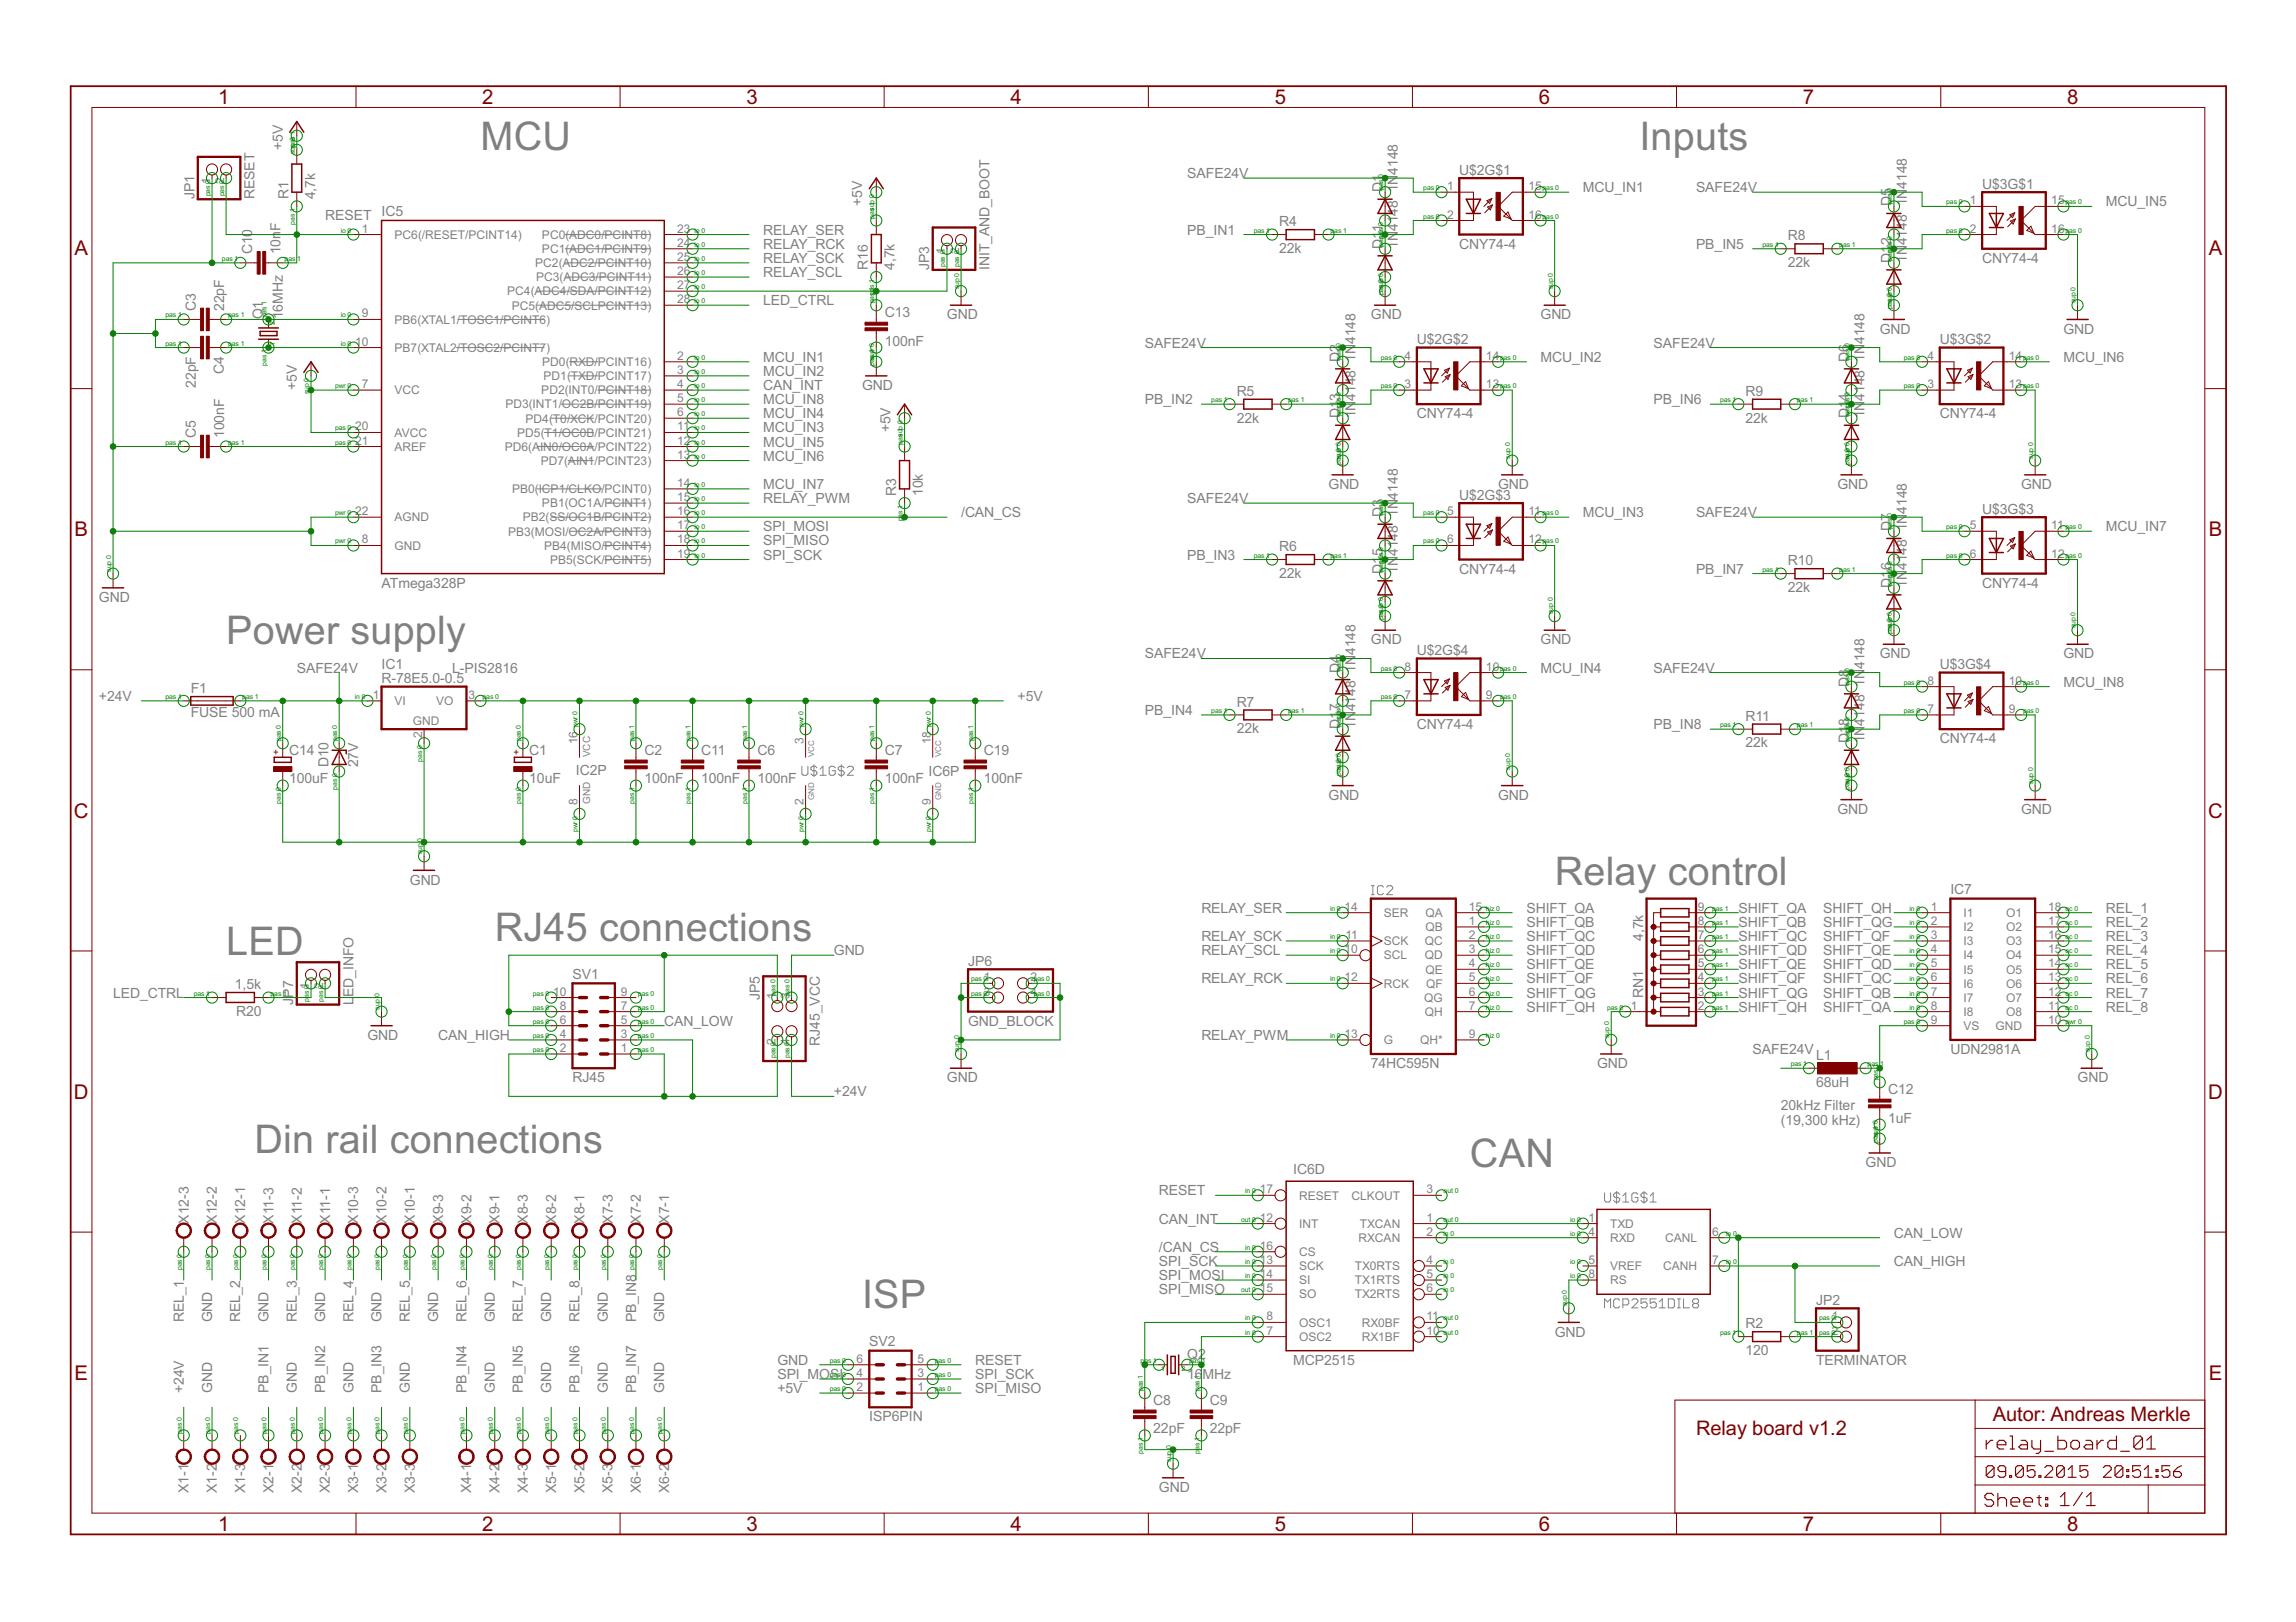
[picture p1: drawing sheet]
<svg xmlns="http://www.w3.org/2000/svg" width="297mm" height="210mm" viewBox="0 0 297 210" stroke-linecap="round" stroke-linejoin="round" font-family="sans-serif">
<defs><g id="words">
<g font-size="5.7" fill="#808080">
<text x="62.2" y="19.4">MCU</text>
<text x="212.1" y="19.4">Inputs</text>
<text x="29.3" y="83.4">Power supply</text>
<text x="201.1" y="114.5">Relay control</text>
<text x="29.3" y="123.6">LED</text>
<text x="64" y="121.8">RJ45 connections</text>
<text x="32.9" y="149.2">Din rail connections</text>
<text x="190.2" y="151">CAN</text>
<text x="111.5" y="169.3">ISP</text>
</g>
<g font-size="2.9" fill="#800000">
<text x="28.2" y="13.5">1</text>
<text x="62.4" y="13.5">2</text>
<text x="96.6" y="13.5">3</text>
<text x="130.7" y="13.5">4</text>
<text x="164.9" y="13.5">5</text>
<text x="199.1" y="13.5">6</text>
<text x="233.2" y="13.5">7</text>
<text x="267.4" y="13.5">8</text>
<text x="9.6" y="33">A</text>
<text x="285.7" y="33">A</text>
<text x="9.6" y="69.4">B</text>
<text x="285.7" y="69.4">B</text>
<text x="9.6" y="105.8">C</text>
<text x="285.7" y="105.8">C</text>
<text x="9.6" y="142.2">D</text>
<text x="285.7" y="142.2">D</text>
<text x="9.6" y="178.6">E</text>
<text x="285.7" y="178.6">E</text>
<text x="219.4" y="185.8">Relay board v1.2</text>
<text x="257.8" y="183.9">Autor: Andreas Merkle</text>
<text x="28.2" y="198.1">1</text>
<text x="62.4" y="198.1">2</text>
<text x="96.6" y="198.1">3</text>
<text x="130.7" y="198.1">4</text>
<text x="164.9" y="198.1">5</text>
<text x="199.1" y="198.1">6</text>
<text x="233.2" y="198.1">7</text>
<text x="267.4" y="198.1">8</text>
</g>
<g font-size="2" fill="#808080">
<text x="36.6" y="19.4" transform="rotate(-90 36.6 19.4)">+5V</text>
<text x="153.6" y="23">SAFE24V</text>
<text x="180.9" y="22.6" transform="rotate(-90 180.9 22.6)">4148</text>
<text x="188.8" y="22.6">U$2G$1</text>
<text x="25.1" y="25.8" transform="rotate(-90 25.1 25.8)">JP1</text>
<text x="32.9" y="25.8" transform="rotate(-90 32.9 25.8)">RESET</text>
<text x="36.3" y="29.9" transform="rotate(-90 36.3 29.9)">F</text>
<text x="37.3" y="25.8" transform="rotate(-90 37.3 25.8)">R1</text>
<text x="40.8" y="25.8" transform="rotate(-90 40.8 25.8)">4,7k</text>
<text x="42.1" y="28.5">RESET</text>
<text x="49.4" y="28">IC5</text>
<text x="111.5" y="26.7" transform="rotate(-90 111.5 26.7)">+5V</text>
<text x="165.5" y="29.3">R4</text>
<text x="178.8" y="24.9" transform="rotate(-90 178.8 24.9)">D1</text>
<text x="180.9" y="29.9" transform="rotate(-90 180.9 29.9)">4148</text>
<text x="180.9" y="24.9" transform="rotate(-90 180.9 24.9)">1N</text>
<text x="204.8" y="24.9">MCU_IN1</text>
<text x="219.4" y="24.9">SAFE24V</text>
<text x="244.7" y="26.7" transform="rotate(-90 244.7 26.7)">D5</text>
<text x="246.7" y="26.7" transform="rotate(-90 246.7 26.7)">1N</text>
<text x="246.7" y="24.4" transform="rotate(-90 246.7 24.4)">4148</text>
<text x="256.4" y="24.4">U$3G$1</text>
<text x="272.4" y="26.7">MCU_IN5</text>
<text x="32.6" y="32.9" transform="rotate(-90 32.6 32.9)">C10</text>
<text x="36.3" y="32.9" transform="rotate(-90 36.3 32.9)">10n</text>
<text x="98.7" y="30.4">RELAY_SER</text>
<text x="98.7" y="34">RELAY_SCK</text>
<text x="98.7" y="35.8">RELAY_SCL</text>
<text x="98.7" y="32.2">RELAY_RCK</text>
<text x="112.3" y="34.9" transform="rotate(-90 112.3 34.9)">R16</text>
<text x="115.7" y="34.9" transform="rotate(-90 115.7 34.9)">4,7k</text>
<text x="120.2" y="34.9" transform="rotate(-90 120.2 34.9)">JP3</text>
<text x="128" y="34.9" transform="rotate(-90 128 34.9)">INIT_AND_BOOT</text>
<text x="153.6" y="30.4">PB_IN1</text>
<text x="165.5" y="32.7">22k</text>
<text x="178.8" y="32.2" transform="rotate(-90 178.8 32.2)">D1</text>
<text x="178.8" y="30" transform="rotate(-90 178.8 30)">1</text>
<text x="180.9" y="32.2" transform="rotate(-90 180.9 32.2)">1N</text>
<text x="188.8" y="32.2">CNY74-4</text>
<text x="219.4" y="32.2">PB_IN5</text>
<text x="231.3" y="34.6">22k</text>
<text x="231.3" y="31.1">R8</text>
<text x="244.7" y="34" transform="rotate(-90 244.7 34)">D1</text>
<text x="244.7" y="31.7" transform="rotate(-90 244.7 31.7)">2</text>
<text x="246.7" y="34" transform="rotate(-90 246.7 34)">1N</text>
<text x="246.7" y="31.7" transform="rotate(-90 246.7 31.7)">4148</text>
<text x="256.4" y="34">CNY74-4</text>
<text x="25.3" y="40.2" transform="rotate(-90 25.3 40.2)">C3</text>
<text x="29" y="40.2" transform="rotate(-90 29 40.2)">22pF</text>
<text x="34" y="41.3" transform="rotate(-90 34 41.3)">Q1</text>
<text x="36.6" y="41.3" transform="rotate(-90 36.6 41.3)">16MHz</text>
<text x="98.7" y="39.5">LED_CTRL</text>
<text x="114.5" y="41.1">C13</text>
<text x="122.5" y="41.3">GND</text>
<text x="177.4" y="41.3">GND</text>
<text x="199.3" y="41.3">GND</text>
<text x="98.7" y="46.8">MCU_IN1</text>
<text x="114.5" y="44.7">100nF</text>
<text x="148.1" y="45">SAFE24V</text>
<text x="173.4" y="46.8" transform="rotate(-90 173.4 46.8)">D2</text>
<text x="175.4" y="46.8" transform="rotate(-90 175.4 46.8)">1N</text>
<text x="175.4" y="44.5" transform="rotate(-90 175.4 44.5)">4148</text>
<text x="183.3" y="44.5">U$2G$2</text>
<text x="199.3" y="46.8">MCU_IN2</text>
<text x="213.9" y="45">SAFE24V</text>
<text x="239.2" y="46.8" transform="rotate(-90 239.2 46.8)">D6</text>
<text x="241.2" y="46.8" transform="rotate(-90 241.2 46.8)">1N</text>
<text x="241.2" y="44.5" transform="rotate(-90 241.2 44.5)">4148</text>
<text x="243.2" y="43.2">GND</text>
<text x="251" y="44.5">U$3G$2</text>
<text x="267" y="43.2">GND</text>
<text x="267" y="46.8">MCU_IN6</text>
<text x="25.3" y="50.2" transform="rotate(-90 25.3 50.2)">22pF</text>
<text x="29" y="48.4" transform="rotate(-90 29 48.4)">C4</text>
<text x="38.4" y="50.5" transform="rotate(-90 38.4 50.5)">+5V</text>
<text x="98.7" y="50.5">CAN_INT</text>
<text x="98.7" y="48.6">MCU_IN2</text>
<text x="98.7" y="52.3">MCU_IN8</text>
<text x="111.5" y="50.5">GND</text>
<text x="148.1" y="52.3">PB_IN2</text>
<text x="160" y="51.2">R5</text>
<text x="173.4" y="51.8" transform="rotate(-90 173.4 51.8)">3</text>
<text x="175.4" y="51.8" transform="rotate(-90 175.4 51.8)">4148</text>
<text x="213.9" y="52.3">PB_IN6</text>
<text x="225.8" y="51.2">R9</text>
<text x="239.2" y="51.8" transform="rotate(-90 239.2 51.8)">4</text>
<text x="241.2" y="51.8" transform="rotate(-90 241.2 51.8)">4148</text>
<text x="25.3" y="56.7" transform="rotate(-90 25.3 56.7)">C5</text>
<text x="29" y="56.7" transform="rotate(-90 29 56.7)">100nF</text>
<text x="98.7" y="56">MCU_IN3</text>
<text x="98.7" y="54.1">MCU_IN4</text>
<text x="98.7" y="57.8">MCU_IN5</text>
<text x="98.7" y="59.6">MCU_IN6</text>
<text x="115.2" y="56" transform="rotate(-90 115.2 56)">+5V</text>
<text x="160" y="54.7">22k</text>
<text x="173.4" y="54.1" transform="rotate(-90 173.4 54.1)">D1</text>
<text x="175.4" y="54.1" transform="rotate(-90 175.4 54.1)">1N</text>
<text x="183.3" y="54.1">CNY74-4</text>
<text x="225.8" y="54.7">22k</text>
<text x="239.2" y="54.1" transform="rotate(-90 239.2 54.1)">D1</text>
<text x="241.2" y="54.1" transform="rotate(-90 241.2 54.1)">1N</text>
<text x="251" y="54.1">CNY74-4</text>
<text x="98.7" y="63.3">MCU_IN7</text>
<text x="98.7" y="65.1">RELAY_PWM</text>
<text x="115.9" y="64.2" transform="rotate(-90 115.9 64.2)">R3</text>
<text x="119.4" y="64.2" transform="rotate(-90 119.4 64.2)">10k</text>
<text x="153.6" y="65.1">SAFE24V</text>
<text x="171.9" y="63.3">GND</text>
<text x="180.9" y="64.6" transform="rotate(-90 180.9 64.6)">4148</text>
<text x="188.8" y="64.6">U$2G$3</text>
<text x="193.8" y="63.3">GND</text>
<text x="237.7" y="63.3">GND</text>
<text x="261.5" y="63.3">GND</text>
<text x="98.7" y="70.6">SPI_MISO</text>
<text x="98.7" y="68.8">SPI_MOSI</text>
<text x="124.3" y="66.9">/CAN_CS</text>
<text x="165.5" y="71.3">R6</text>
<text x="178.8" y="72" transform="rotate(-90 178.8 72)">5</text>
<text x="178.8" y="66.9" transform="rotate(-90 178.8 66.9)">D3</text>
<text x="180.9" y="72" transform="rotate(-90 180.9 72)">4148</text>
<text x="180.9" y="66.9" transform="rotate(-90 180.9 66.9)">1N</text>
<text x="204.8" y="66.9">MCU_IN3</text>
<text x="219.4" y="66.9">SAFE24V</text>
<text x="244.7" y="68.8" transform="rotate(-90 244.7 68.8)">D7</text>
<text x="246.7" y="68.8" transform="rotate(-90 246.7 68.8)">1N</text>
<text x="246.7" y="66.5" transform="rotate(-90 246.7 66.5)">4148</text>
<text x="256.4" y="66.5">U$3G$3</text>
<text x="272.4" y="68.8">MCU_IN7</text>
<text x="12.8" y="77.9">GND</text>
<text x="49.4" y="76.1">ATmega328P</text>
<text x="98.7" y="72.4">SPI_SCK</text>
<text x="153.6" y="72.4">PB_IN3</text>
<text x="165.5" y="74.8">22k</text>
<text x="178.8" y="74.2" transform="rotate(-90 178.8 74.2)">D1</text>
<text x="180.9" y="74.2" transform="rotate(-90 180.9 74.2)">1N</text>
<text x="188.8" y="74.2">CNY74-4</text>
<text x="219.4" y="74.2">PB_IN7</text>
<text x="231.3" y="76.6">22k</text>
<text x="231.3" y="73.2">R10</text>
<text x="244.7" y="76.1" transform="rotate(-90 244.7 76.1)">D1</text>
<text x="244.7" y="73.8" transform="rotate(-90 244.7 73.8)">6</text>
<text x="246.7" y="76.1" transform="rotate(-90 246.7 76.1)">1N</text>
<text x="246.7" y="73.8" transform="rotate(-90 246.7 73.8)">4148</text>
<text x="256.4" y="76.1">CNY74-4</text>
<text x="177.4" y="83.4">GND</text>
<text x="199.3" y="83.4">GND</text>
<text x="24.7" y="89.7">F1</text>
<text x="38.4" y="87">SAFE2</text>
<text x="44.1" y="87">4V</text>
<text x="49.4" y="88.4">R-78E5.0-0.5</text>
<text x="49.4" y="86.6">IC1</text>
<text x="58.5" y="87">L-PIS2816</text>
<text x="148.1" y="85.2">SAFE24V</text>
<text x="173.4" y="87" transform="rotate(-90 173.4 87)">D4</text>
<text x="175.4" y="87" transform="rotate(-90 175.4 87)">1N</text>
<text x="175.4" y="84.8" transform="rotate(-90 175.4 84.8)">4148</text>
<text x="183.3" y="84.8">U$2G$4</text>
<text x="199.3" y="87">MCU_IN4</text>
<text x="213.9" y="87">SAFE24V</text>
<text x="239.2" y="88.9" transform="rotate(-90 239.2 88.9)">D8</text>
<text x="241.2" y="88.9" transform="rotate(-90 241.2 88.9)">1N</text>
<text x="241.2" y="86.6" transform="rotate(-90 241.2 86.6)">4148</text>
<text x="243.2" y="85.2">GND</text>
<text x="251" y="86.6">U$3G$4</text>
<text x="267" y="85.2">GND</text>
<text x="267" y="88.9">MCU_IN8</text>
<text x="12.8" y="90.7">+24V</text>
<text x="24.7" y="92.8">FUSE 500 mA</text>
<text x="131.7" y="90.7">+5V</text>
<text x="148.1" y="92.5">PB_IN4</text>
<text x="160" y="94.9">22k</text>
<text x="160" y="91.4">R7</text>
<text x="173.4" y="94.4" transform="rotate(-90 173.4 94.4)">D1</text>
<text x="173.4" y="92.1" transform="rotate(-90 173.4 92.1)">7</text>
<text x="175.4" y="94.4" transform="rotate(-90 175.4 94.4)">1N</text>
<text x="175.4" y="92.1" transform="rotate(-90 175.4 92.1)">4148</text>
<text x="183.3" y="94.4">CNY74-4</text>
<text x="213.9" y="94.4">PB_IN8</text>
<text x="225.8" y="93.3">R11</text>
<text x="239.2" y="93.9" transform="rotate(-90 239.2 93.9)">8</text>
<text x="241.2" y="93.9" transform="rotate(-90 241.2 93.9)">4148</text>
<text x="37.4" y="101.3">100uF</text>
<text x="37.4" y="97.7">C14</text>
<text x="42.5" y="99.3" transform="rotate(-90 42.5 99.3)">D10</text>
<text x="46.4" y="99.3" transform="rotate(-90 46.4 99.3)">27V</text>
<text x="68.5" y="101.3">10uF</text>
<text x="68.5" y="97.7">C1</text>
<text x="74.5" y="100.3">IC2P</text>
<text x="83.4" y="101.4">100nF</text>
<text x="83.4" y="97.7">C2</text>
<text x="90.7" y="101.4">100nF</text>
<text x="90.7" y="97.7">C11</text>
<text x="98" y="101.4">100nF</text>
<text x="98" y="97.7">C6</text>
<text x="114.5" y="101.4">100nF</text>
<text x="114.5" y="97.7">C7</text>
<text x="120.1" y="100.4">IC6P</text>
<text x="127.3" y="101.4">100nF</text>
<text x="127.3" y="97.7">C19</text>
<text x="225.8" y="96.7">22k</text>
<text x="239.2" y="96.2" transform="rotate(-90 239.2 96.2)">D1</text>
<text x="241.2" y="96.2" transform="rotate(-90 241.2 96.2)">1N</text>
<text x="251" y="96.2">CNY74-4</text>
<text x="171.9" y="103.5">GND</text>
<text x="193.8" y="103.5">GND</text>
<text x="237.7" y="105.3">GND</text>
<text x="261.5" y="105.3">GND</text>
<text x="53" y="114.5">GND</text>
<text x="155.4" y="118.1">RELAY_SER</text>
<text x="197.5" y="118.1">SHIFT_QA</text>
<text x="197.5" y="119.9">SHIFT_QB</text>
<text x="224.9" y="118.1">SHIFT_QA</text>
<text x="224.9" y="119.9">SHIFT_QB</text>
<text x="235.9" y="119.9">SHIFT_QG</text>
<text x="235.9" y="118.1">SHIFT_QH</text>
<text x="252.3" y="115.7">IC7</text>
<text x="272.4" y="118.1">REL_1</text>
<text x="272.4" y="119.9">REL_2</text>
<text x="107.9" y="123.6">GND</text>
<text x="125.3" y="125">JP6</text>
<text x="155.4" y="121.8">RELAY_SCK</text>
<text x="155.4" y="123.6">RELAY_SCL</text>
<text x="197.5" y="121.8">SHIFT_QC</text>
<text x="197.5" y="123.6">SHIFT_QD</text>
<text x="197.5" y="125.4">SHIFT_QE</text>
<text x="212.6" y="121.8" transform="rotate(-90 212.6 121.8)">4,7k</text>
<text x="224.9" y="121.8">SHIFT_QC</text>
<text x="224.9" y="123.6">SHIFT_QD</text>
<text x="224.9" y="125.4">SHIFT_QE</text>
<text x="235.9" y="125.4">SHIFT_QD</text>
<text x="235.9" y="123.6">SHIFT_QE</text>
<text x="235.9" y="121.8">SHIFT_QF</text>
<text x="272.4" y="121.8">REL_3</text>
<text x="272.4" y="123.6">REL_4</text>
<text x="272.4" y="125.4">REL_5</text>
<text x="14.6" y="129.1">LED_CTRL</text>
<text x="30.4" y="128">1,5k</text>
<text x="30.5" y="131.4">R20</text>
<text x="37.9" y="130" transform="rotate(-90 37.9 130)">J</text>
<text x="37.9" y="129.1" transform="rotate(-90 37.9 129.1)">P7</text>
<text x="45.7" y="130" transform="rotate(-90 45.7 130)">L</text>
<text x="45.7" y="129" transform="rotate(-90 45.7 129)">ED_INFO</text>
<text x="74.1" y="126.7">SV1</text>
<text x="98.3" y="129.5" transform="rotate(-90 98.3 129.5)">JP5</text>
<text x="155.4" y="127.3">RELAY_RCK</text>
<text x="197.5" y="127.3">SHIFT_QF</text>
<text x="197.5" y="129.1">SHIFT_QG</text>
<text x="197.5" y="130.9">SHIFT_QH</text>
<text x="212.6" y="129.1" transform="rotate(-90 212.6 129.1)">RN1</text>
<text x="224.9" y="127.3">SHIFT_QF</text>
<text x="224.9" y="129.1">SHIFT_QG</text>
<text x="224.9" y="130.9">SHIFT_QH</text>
<text x="235.9" y="130.9">SHIFT_QA</text>
<text x="235.9" y="129.1">SHIFT_QB</text>
<text x="235.9" y="127.3">SHIFT_QC</text>
<text x="272.4" y="127.3">REL_6</text>
<text x="272.4" y="129.1">REL_7</text>
<text x="272.4" y="130.9">REL_8</text>
<text x="47.5" y="134.6">GND</text>
<text x="56.7" y="134.6">CAN_HIGH</text>
<text x="85.9" y="132.7">CAN_LOW</text>
<text x="106.1" y="135.3" transform="rotate(-90 106.1 135.3)">RJ45_VCC</text>
<text x="125.3" y="132.7">GND_BLOCK</text>
<text x="155.4" y="134.6">RELAY_PWM</text>
<text x="226.7" y="136.4">SAFE24V</text>
<text x="235" y="137.2">L1</text>
<text x="252.3" y="136.4">UDN2981A</text>
<text x="74.1" y="140.1">RJ45</text>
<text x="107.9" y="141.9">+24V</text>
<text x="122.5" y="140.1">GND</text>
<text x="177.4" y="138.2">74HC595N</text>
<text x="206.6" y="138.2">GND</text>
<text x="230.4" y="143.6">20kHz Filter</text>
<text x="235" y="140.6">68uH</text>
<text x="244.3" y="141.6">C12</text>
<text x="268.8" y="140.1">GND</text>
<text x="230.4" y="145.5">(19,300 kHz)</text>
<text x="244.3" y="145.3">1uF</text>
<text x="149.9" y="154.7">RESET</text>
<text x="167.3" y="151.9">IC6D</text>
<text x="241.4" y="151">GND</text>
<text x="24.4" y="158.3" transform="rotate(-90 24.4 158.3)">X12-3</text>
<text x="28.1" y="158.3" transform="rotate(-90 28.1 158.3)">X12-2</text>
<text x="31.7" y="158.3" transform="rotate(-90 31.7 158.3)">X12-1</text>
<text x="35.4" y="158.3" transform="rotate(-90 35.4 158.3)">X11-3</text>
<text x="39" y="158.3" transform="rotate(-90 39 158.3)">X11-2</text>
<text x="42.7" y="158.3" transform="rotate(-90 42.7 158.3)">X11-1</text>
<text x="46.4" y="158.3" transform="rotate(-90 46.4 158.3)">X10-3</text>
<text x="50" y="158.3" transform="rotate(-90 50 158.3)">X10-2</text>
<text x="53.7" y="158.3" transform="rotate(-90 53.7 158.3)">X10-1</text>
<text x="57.3" y="158.3" transform="rotate(-90 57.3 158.3)">X9-3</text>
<text x="61" y="158.3" transform="rotate(-90 61 158.3)">X9-2</text>
<text x="64.6" y="158.3" transform="rotate(-90 64.6 158.3)">X9-1</text>
<text x="68.3" y="158.3" transform="rotate(-90 68.3 158.3)">X8-3</text>
<text x="72" y="158.3" transform="rotate(-90 72 158.3)">X8-2</text>
<text x="75.6" y="158.3" transform="rotate(-90 75.6 158.3)">X8-1</text>
<text x="79.3" y="158.3" transform="rotate(-90 79.3 158.3)">X7-3</text>
<text x="82.9" y="158.3" transform="rotate(-90 82.9 158.3)">X7-2</text>
<text x="86.6" y="158.3" transform="rotate(-90 86.6 158.3)">X7-1</text>
<text x="149.9" y="158.3">CAN_INT</text>
<text x="149.9" y="162">/CAN_CS</text>
<text x="245" y="160.2">CAN_LOW</text>
<text x="149.9" y="163.8">SPI_SCK</text>
<text x="149.9" y="167.5">SPI_MISO</text>
<text x="149.9" y="165.7">SPI_MOSI</text>
<text x="245" y="163.8">CAN_HIGH</text>
<text x="23.8" y="171.1" transform="rotate(-90 23.8 171.1)">REL_1</text>
<text x="27.4" y="171.1" transform="rotate(-90 27.4 171.1)">GND</text>
<text x="31.1" y="171.1" transform="rotate(-90 31.1 171.1)">REL_2</text>
<text x="34.7" y="171.1" transform="rotate(-90 34.7 171.1)">GND</text>
<text x="38.4" y="171.1" transform="rotate(-90 38.4 171.1)">REL_3</text>
<text x="42.1" y="171.1" transform="rotate(-90 42.1 171.1)">GND</text>
<text x="45.7" y="171.1" transform="rotate(-90 45.7 171.1)">REL_4</text>
<text x="49.4" y="171.1" transform="rotate(-90 49.4 171.1)">GND</text>
<text x="53" y="171.1" transform="rotate(-90 53 171.1)">REL_5</text>
<text x="56.7" y="171.1" transform="rotate(-90 56.7 171.1)">GND</text>
<text x="60.3" y="171.1" transform="rotate(-90 60.3 171.1)">REL_6</text>
<text x="64" y="171.1" transform="rotate(-90 64 171.1)">GND</text>
<text x="67.7" y="171.1" transform="rotate(-90 67.7 171.1)">REL_7</text>
<text x="71.3" y="171.1" transform="rotate(-90 71.3 171.1)">GND</text>
<text x="75" y="171.1" transform="rotate(-90 75 171.1)">REL_8</text>
<text x="78.6" y="171.1" transform="rotate(-90 78.6 171.1)">GND</text>
<text x="82.3" y="171.1" transform="rotate(-90 82.3 171.1)">PB_IN8</text>
<text x="85.9" y="171.1" transform="rotate(-90 85.9 171.1)">GND</text>
<text x="201.1" y="173">GND</text>
<text x="225.8" y="171.9">R2</text>
<text x="235" y="168.9">JP2</text>
<text x="100.6" y="176.6">GND</text>
<text x="100.6" y="178.5">SPI_MOSI</text>
<text x="112.5" y="174.2">SV2</text>
<text x="126.2" y="176.6">RESET</text>
<text x="126.2" y="178.5">SPI_SCK</text>
<text x="153.6" y="178.5">16</text>
<text x="153.6" y="175.9">Q2</text>
<text x="155.6" y="178.5">MHz</text>
<text x="167.3" y="176.6">MCP2515</text>
<text x="225.8" y="175.3">120</text>
<text x="235" y="176.6">TERMINATOR</text>
<text x="23.8" y="180.3" transform="rotate(-90 23.8 180.3)">+24V</text>
<text x="27.4" y="180.3" transform="rotate(-90 27.4 180.3)">GND</text>
<text x="34.7" y="180.3" transform="rotate(-90 34.7 180.3)">PB_IN1</text>
<text x="38.4" y="180.3" transform="rotate(-90 38.4 180.3)">GND</text>
<text x="42.1" y="180.3" transform="rotate(-90 42.1 180.3)">PB_IN2</text>
<text x="45.7" y="180.3" transform="rotate(-90 45.7 180.3)">GND</text>
<text x="49.4" y="180.3" transform="rotate(-90 49.4 180.3)">PB_IN3</text>
<text x="53" y="180.3" transform="rotate(-90 53 180.3)">GND</text>
<text x="60.3" y="180.3" transform="rotate(-90 60.3 180.3)">PB_IN4</text>
<text x="64" y="180.3" transform="rotate(-90 64 180.3)">GND</text>
<text x="67.7" y="180.3" transform="rotate(-90 67.7 180.3)">PB_IN5</text>
<text x="71.3" y="180.3" transform="rotate(-90 71.3 180.3)">GND</text>
<text x="75" y="180.3" transform="rotate(-90 75 180.3)">PB_IN6</text>
<text x="78.6" y="180.3" transform="rotate(-90 78.6 180.3)">GND</text>
<text x="82.3" y="180.3" transform="rotate(-90 82.3 180.3)">PB_IN7</text>
<text x="85.9" y="180.3" transform="rotate(-90 85.9 180.3)">GND</text>
<text x="100.6" y="180.3">+5V</text>
<text x="112.5" y="183.9">ISP6PIN</text>
<text x="126.2" y="180.3">SPI_MISO</text>
<text x="149.2" y="185.5">22pF</text>
<text x="149.2" y="181.8">C8</text>
<text x="156.5" y="185.5">22pF</text>
<text x="156.5" y="181.8">C9</text>
<text x="24.4" y="193.2" transform="rotate(-90 24.4 193.2)">X1-1</text>
<text x="28.1" y="193.2" transform="rotate(-90 28.1 193.2)">X1-2</text>
<text x="31.7" y="193.2" transform="rotate(-90 31.7 193.2)">X1-3</text>
<text x="35.4" y="193.2" transform="rotate(-90 35.4 193.2)">X2-1</text>
<text x="39" y="193.2" transform="rotate(-90 39 193.2)">X2-2</text>
<text x="42.7" y="193.2" transform="rotate(-90 42.7 193.2)">X2-3</text>
<text x="46.3" y="193.2" transform="rotate(-90 46.3 193.2)">X3-1</text>
<text x="50" y="193.2" transform="rotate(-90 50 193.2)">X3-2</text>
<text x="53.7" y="193.2" transform="rotate(-90 53.7 193.2)">X3-3</text>
<text x="61" y="193.2" transform="rotate(-90 61 193.2)">X4-1</text>
<text x="64.6" y="193.2" transform="rotate(-90 64.6 193.2)">X4-2</text>
<text x="68.3" y="193.2" transform="rotate(-90 68.3 193.2)">X4-3</text>
<text x="71.9" y="193.2" transform="rotate(-90 71.9 193.2)">X5-1</text>
<text x="75.6" y="193.2" transform="rotate(-90 75.6 193.2)">X5-2</text>
<text x="79.3" y="193.2" transform="rotate(-90 79.3 193.2)">X5-3</text>
<text x="82.9" y="193.2" transform="rotate(-90 82.9 193.2)">X6-1</text>
<text x="86.6" y="193.2" transform="rotate(-90 86.6 193.2)">X6-2</text>
<text x="149.9" y="193.1">GND</text>
</g>
<g font-size="1.7" fill="#808080">
<text x="27.2" y="23.8" transform="rotate(-90 27.2 23.8)">1</text>
<text x="29" y="23.8" transform="rotate(-90 29 23.8)">2</text>
<text x="187.2" y="24.6">1</text>
<text x="187.2" y="28.3">2</text>
<text x="197.7" y="28.3">16</text>
<text x="197.7" y="24.6">15</text>
<text x="254.9" y="26.4">1</text>
<text x="265.4" y="26.4">15</text>
<text x="46.8" y="30.1">1</text>
<text x="51.1" y="30.9">PC6(/RESET/PCINT14)</text>
<text x="69.2" y="34.6">PC2(ADC2/PCINT10)</text>
<text x="70.1" y="32.7">PC1(ADC1/PCINT9)</text>
<text x="70.1" y="30.9">PC0(ADC0/PCINT8)</text>
<text x="87.6" y="35.6">26</text>
<text x="87.6" y="33.8">25</text>
<text x="87.6" y="31.9">24</text>
<text x="87.6" y="30.1">23</text>
<text x="122.3" y="32.9" transform="rotate(-90 122.3 32.9)">1</text>
<text x="124.1" y="32.9" transform="rotate(-90 124.1 32.9)">2</text>
<text x="254.9" y="30.1">2</text>
<text x="265.4" y="30.1">16</text>
<text x="46.8" y="41.1">9</text>
<text x="51.1" y="41.9">PB6(XTAL1/TOSC1/PCINT6)</text>
<text x="65.6" y="38.2">PC4(ADC4/SDA/PCINT12)</text>
<text x="66.2" y="40.1">PC5(ADC5/SCLPCINT13)</text>
<text x="69.4" y="36.4">PC3(ADC3/PCINT11)</text>
<text x="87.6" y="39.2">28</text>
<text x="87.6" y="37.4">27</text>
<text x="46" y="44.7">10</text>
<text x="51.1" y="45.5">PB7(XTAL2/TOSC2/PCINT7)</text>
<text x="70.2" y="47.4">PD0(RXD/PCINT16)</text>
<text x="87.6" y="46.6">2</text>
<text x="181.7" y="46.6">4</text>
<text x="192.2" y="46.6">14</text>
<text x="249.4" y="46.6">4</text>
<text x="259.9" y="46.6">14</text>
<text x="46.8" y="50.2">7</text>
<text x="51.1" y="51">VCC</text>
<text x="65.4" y="52.9">PD3(INT1/OC2B/PCINT19)</text>
<text x="70" y="51">PD2(INT0/PCINT18)</text>
<text x="70.3" y="49.2">PD1(TXD/PCINT17)</text>
<text x="87.6" y="53.9">6</text>
<text x="87.6" y="52">5</text>
<text x="87.6" y="50.2">4</text>
<text x="87.6" y="48.4">3</text>
<text x="181.7" y="50.2">3</text>
<text x="192.2" y="50.2">13</text>
<text x="249.4" y="50.2">3</text>
<text x="259.9" y="50.2">13</text>
<text x="46" y="57.5">21</text>
<text x="46" y="55.7">20</text>
<text x="51.1" y="58.3">AREF</text>
<text x="51.1" y="56.5">AVCC</text>
<text x="65.3" y="58.3">PD6(AIN0/OC0A/PCINT22)</text>
<text x="66.9" y="56.5">PD5(T1/OC0B/PCINT21)</text>
<text x="68" y="54.7">PD4(T0/XCK/PCINT20)</text>
<text x="87.6" y="59.4">13</text>
<text x="87.6" y="57.5">12</text>
<text x="87.6" y="55.7">11</text>
<text x="66.2" y="63.8">PB0(ICP1/CLKO/PCINT0)</text>
<text x="69.9" y="60.2">PD7(AIN1/PCINT23)</text>
<text x="70.1" y="65.7">PB1(OC1A/PCINT1)</text>
<text x="87.6" y="64.8">15</text>
<text x="87.6" y="63">14</text>
<text x="46" y="66.7">22</text>
<text x="46.8" y="70.3">8</text>
<text x="51.1" y="71.1">GND</text>
<text x="51.1" y="67.5">AGND</text>
<text x="65.7" y="69.3">PB3(MOSI/OC2A/PCINT3)</text>
<text x="67.6" y="67.5">PB2(SS/OC1B/PCINT2)</text>
<text x="70.4" y="71.1">PB4(MISO/PCINT4)</text>
<text x="87.6" y="70.3">18</text>
<text x="87.6" y="68.5">17</text>
<text x="87.6" y="66.7">16</text>
<text x="187.2" y="66.7">5</text>
<text x="187.2" y="70.3">6</text>
<text x="197.7" y="70.3">12</text>
<text x="197.7" y="66.7">11</text>
<text x="254.9" y="68.5">5</text>
<text x="265.4" y="68.5">11</text>
<text x="71.2" y="73">PB5(SCK/PCINT5)</text>
<text x="87.6" y="72.2">19</text>
<text x="254.9" y="72.2">6</text>
<text x="265.4" y="72.2">12</text>
<text x="181.7" y="86.8">8</text>
<text x="192.2" y="86.8">10</text>
<text x="249.4" y="88.6">8</text>
<text x="259.9" y="88.6">10</text>
<text x="48.2" y="90.4">1</text>
<text x="51.1" y="91.2">VI</text>
<text x="53.4" y="93.8">GND</text>
<text x="54.6" y="95.5" transform="rotate(-90 54.6 95.5)">2</text>
<text x="56.4" y="91.2">VO</text>
<text x="60.6" y="90.4">3</text>
<text x="181.7" y="90.4">7</text>
<text x="192.2" y="90.4">9</text>
<text x="249.4" y="92.3">7</text>
<text x="259.9" y="92.3">9</text>
<text x="74.7" y="96.3" transform="rotate(-90 74.7 96.3)">16</text>
<text x="104" y="96.3" transform="rotate(-90 104 96.3)">3</text>
<text x="120.4" y="96.3" transform="rotate(-90 120.4 96.3)">18</text>
<text x="74.7" y="104.2" transform="rotate(-90 74.7 104.2)">8</text>
<text x="104" y="104.2" transform="rotate(-90 104 104.2)">2</text>
<text x="120.4" y="104.2" transform="rotate(-90 120.4 104.2)">9</text>
<text x="173.9" y="117.9">14</text>
<text x="179" y="118.7">SER</text>
<text x="184.4" y="118.7">QA</text>
<text x="190" y="119.7">1</text>
<text x="190" y="117.9">15</text>
<text x="219.7" y="119.7">8</text>
<text x="219.7" y="117.9">9</text>
<text x="249.8" y="117.9">1</text>
<text x="249.8" y="119.7">2</text>
<text x="254" y="118.7">I1</text>
<text x="259.5" y="118.7">O1</text>
<text x="265" y="117.9">18</text>
<text x="265" y="119.7">17</text>
<text x="173.9" y="123.3">10</text>
<text x="174" y="121.5">11</text>
<text x="179" y="124.2">SCL</text>
<text x="179" y="122.3">SCK</text>
<text x="184.3" y="122.3">QC</text>
<text x="184.3" y="124.2">QD</text>
<text x="184.4" y="120.5">QB</text>
<text x="184.4" y="126">QE</text>
<text x="190" y="121.5">2</text>
<text x="190" y="123.3">3</text>
<text x="190" y="125.2">4</text>
<text x="219.7" y="125.2">5</text>
<text x="219.7" y="123.3">6</text>
<text x="219.7" y="121.5">7</text>
<text x="249.8" y="121.5">3</text>
<text x="249.8" y="123.3">4</text>
<text x="249.8" y="125.2">5</text>
<text x="254" y="120.5">I2</text>
<text x="254" y="122.3">I3</text>
<text x="254" y="124.2">I4</text>
<text x="254" y="126">I5</text>
<text x="259.5" y="120.5">O2</text>
<text x="259.5" y="122.3">O3</text>
<text x="259.5" y="124.2">O4</text>
<text x="259.5" y="126">O5</text>
<text x="265" y="121.5">16</text>
<text x="265" y="123.3">15</text>
<text x="265" y="125.2">14</text>
<text x="40" y="128" transform="rotate(-90 40 128)">1</text>
<text x="41.8" y="128" transform="rotate(-90 41.8 128)">2</text>
<text x="71.6" y="128.8">10</text>
<text x="72.4" y="130.7">8</text>
<text x="80.3" y="130.7">7</text>
<text x="80.3" y="128.8">9</text>
<text x="100.3" y="129.2" transform="rotate(-90 100.3 129.2)">1</text>
<text x="102.1" y="129.2" transform="rotate(-90 102.1 129.2)">3</text>
<text x="127.3" y="127">1</text>
<text x="127.3" y="128.8">3</text>
<text x="133.3" y="127">2</text>
<text x="133.3" y="128.8">4</text>
<text x="173.9" y="127">12</text>
<text x="179" y="127.8">RCK</text>
<text x="184.2" y="129.6">QG</text>
<text x="184.3" y="131.5">QH</text>
<text x="184.5" y="127.8">QF</text>
<text x="190" y="127">5</text>
<text x="190" y="128.8">6</text>
<text x="190" y="130.7">7</text>
<text x="211" y="130.7">1</text>
<text x="219.7" y="130.7">2</text>
<text x="219.7" y="128.8">3</text>
<text x="219.7" y="127">4</text>
<text x="249.8" y="127">6</text>
<text x="249.8" y="128.8">7</text>
<text x="249.8" y="130.7">8</text>
<text x="254" y="127.8">I6</text>
<text x="254" y="129.6">I7</text>
<text x="254" y="131.5">I8</text>
<text x="259.5" y="131.5">O8</text>
<text x="259.5" y="127.8">O6</text>
<text x="259.5" y="129.6">O7</text>
<text x="265" y="130.7">11</text>
<text x="265" y="127">13</text>
<text x="265" y="128.8">12</text>
<text x="72.4" y="136.1">2</text>
<text x="72.4" y="134.3">4</text>
<text x="72.4" y="132.5">6</text>
<text x="80.3" y="136.1">1</text>
<text x="80.3" y="134.3">3</text>
<text x="80.3" y="132.5">5</text>
<text x="100.3" y="135.3" transform="rotate(-90 100.3 135.3)">2</text>
<text x="102.1" y="135.3" transform="rotate(-90 102.1 135.3)">4</text>
<text x="173.9" y="134.3">13</text>
<text x="179" y="135.1">G</text>
<text x="183.7" y="135.1">QH*</text>
<text x="190" y="134.3">9</text>
<text x="249.8" y="132.5">9</text>
<text x="254" y="133.3">VS</text>
<text x="258.2" y="133.3">GND</text>
<text x="265" y="132.5">10</text>
<text x="163" y="154.4">17</text>
<text x="168.1" y="155.2">RESET</text>
<text x="174.9" y="155.2">CLKOUT</text>
<text x="184.5" y="154.4">3</text>
<text x="163" y="161.7">16</text>
<text x="163" y="158.1">12</text>
<text x="168.1" y="158.9">INT</text>
<text x="175.8" y="160.7">RXCAN</text>
<text x="175.9" y="158.9">TXCAN</text>
<text x="184.5" y="159.9">2</text>
<text x="184.5" y="158.1">1</text>
<text x="205.5" y="159.9">4</text>
<text x="205.5" y="158.1">1</text>
<text x="208.3" y="160.7">RXD</text>
<text x="208.3" y="158.9">TXD</text>
<text x="215.4" y="160.7">CANL</text>
<text x="221.5" y="159.9">6</text>
<text x="163" y="163.6">13</text>
<text x="163" y="165.4">14</text>
<text x="163" y="167.2">15</text>
<text x="168.1" y="162.5">CS</text>
<text x="168.1" y="164.4">SCK</text>
<text x="168.1" y="166.2">SI</text>
<text x="175.3" y="164.4">TX0RTS</text>
<text x="175.3" y="166.2">TX1RTS</text>
<text x="184.5" y="163.6">4</text>
<text x="184.5" y="165.4">5</text>
<text x="184.5" y="167.2">6</text>
<text x="205.5" y="165.4">8</text>
<text x="205.5" y="163.6">5</text>
<text x="208.3" y="166.2">RS</text>
<text x="208.3" y="164.4">VREF</text>
<text x="215.2" y="164.4">CANH</text>
<text x="221.5" y="163.6">7</text>
<text x="163.8" y="170.9">8</text>
<text x="163.8" y="172.7">7</text>
<text x="168.1" y="171.7">OSC1</text>
<text x="168.1" y="173.5">OSC2</text>
<text x="168.1" y="168">SO</text>
<text x="175.3" y="168">TX2RTS</text>
<text x="176.2" y="171.7">RX0BF</text>
<text x="176.2" y="173.5">RX1BF</text>
<text x="184.5" y="170.9">11</text>
<text x="184.5" y="172.7">10</text>
<text x="237" y="170.9">1</text>
<text x="237" y="172.7">2</text>
<text x="110.8" y="178.2">4</text>
<text x="110.8" y="176.4">6</text>
<text x="118.7" y="178.2">3</text>
<text x="118.7" y="176.4">5</text>
<text x="110.8" y="180">2</text>
<text x="118.7" y="180">1</text>
</g>
<g font-size="1.4" fill="#800000">
<text x="36.2" y="97.7" transform="rotate(-90 36.2 97.7)">+</text>
<text x="67.2" y="97.7" transform="rotate(-90 67.2 97.7)">+</text>
</g>
<g font-size="1.4" fill="#808080">
<text x="76.3" y="98" transform="rotate(-90 76.3 98)">VCC</text>
<text x="76.3" y="104" transform="rotate(-90 76.3 104)">GND</text>
</g>
<g font-size="1.2" fill="#808080">
<text x="105.3" y="98" transform="rotate(-90 105.3 98)">VCC</text>
<text x="121.8" y="98" transform="rotate(-90 121.8 98)">VCC</text>
<text x="105.3" y="103.5" transform="rotate(-90 105.3 103.5)">GND</text>
<text x="121.8" y="103.5" transform="rotate(-90 121.8 103.5)">GND</text>
</g>
<g font-size="1" fill="#008000">
<text x="38.1" y="19.9" transform="rotate(-90 38.1 19.9)">suppa0s 1</text>
<text x="178.9" y="23" transform="rotate(-90 178.9 23)">0</text>
<text x="27.2" y="25.4" transform="rotate(-90 27.2 25.4)">pas 0</text>
<text x="29" y="25.4" transform="rotate(-90 29 25.4)">pas 0</text>
<text x="38.1" y="29.1" transform="rotate(-90 38.1 29.1)">pas 1</text>
<text x="113.1" y="28.3" transform="rotate(-90 113.1 28.3)">passu1p 0</text>
<text x="178.9" y="24.6" transform="rotate(-90 178.9 24.6)">pas</text>
<text x="184.1" y="24.6">pas 0</text>
<text x="184.1" y="28.3">pas 0</text>
<text x="199.6" y="28.3">pas 0</text>
<text x="199.6" y="24.6">pas 0</text>
<text x="244.8" y="26.4" transform="rotate(-90 244.8 26.4)">pas</text>
<text x="244.8" y="24.8" transform="rotate(-90 244.8 24.8)">0</text>
<text x="251.8" y="26.4">pas 0</text>
<text x="267.2" y="26.4">pas 0</text>
<text x="28.7" y="33.8">pas 1</text>
<text x="36.8" y="33.8">pas</text>
<text x="38.5" y="33.8">1</text>
<text x="44.1" y="30.1">io 0</text>
<text x="89.9" y="35.6">io 0</text>
<text x="89.9" y="33.8">io 0</text>
<text x="89.9" y="31.9">io 0</text>
<text x="89.9" y="30.1">io 0</text>
<text x="122.3" y="34.6" transform="rotate(-90 122.3 34.6)">pas 0</text>
<text x="124.1" y="34.6" transform="rotate(-90 124.1 34.6)">pas 0</text>
<text x="162.2" y="30.1">pas 1</text>
<text x="172.1" y="30.1">pas 1</text>
<text x="178.9" y="31.9" transform="rotate(-90 178.9 31.9)">paspa0s 0</text>
<text x="228" y="31.9">pas 1</text>
<text x="238" y="31.9">pas 1</text>
<text x="244.8" y="33.8" transform="rotate(-90 244.8 33.8)">paspa0s 0</text>
<text x="251.8" y="30.1">pas 0</text>
<text x="267.2" y="30.1">pas 0</text>
<text x="21.4" y="41.1">pas 1</text>
<text x="29.5" y="41.1">pas 1</text>
<text x="34.5" y="41.1" transform="rotate(-90 34.5 41.1)">pas 1</text>
<text x="44.1" y="41.1">io 0</text>
<text x="89.9" y="39.2">io 0</text>
<text x="89.9" y="37.4">io 0</text>
<text x="113.1" y="39.2" transform="rotate(-90 113.1 39.2)">paspa1s 1</text>
<text x="124.1" y="37.4" transform="rotate(-90 124.1 37.4)">sup 0</text>
<text x="178.9" y="38.2" transform="rotate(-90 178.9 38.2)">passu0p 0</text>
<text x="200.9" y="37.4" transform="rotate(-90 200.9 37.4)">sup 0</text>
<text x="244.8" y="40" transform="rotate(-90 244.8 40)">passu0p 0</text>
<text x="268.5" y="39.2" transform="rotate(-90 268.5 39.2)">sup 0</text>
<text x="21.4" y="44.7">pas 1</text>
<text x="29.5" y="44.7">pas 1</text>
<text x="34.5" y="47.4" transform="rotate(-90 34.5 47.4)">pas 1</text>
<text x="35.6" y="44.7" transform="rotate(-90 35.6 44.7)">1</text>
<text x="35.6" y="42.1" transform="rotate(-90 35.6 42.1)">2</text>
<text x="44.1" y="44.7">io 0</text>
<text x="89.9" y="46.6">io 0</text>
<text x="113.1" y="47.4" transform="rotate(-90 113.1 47.4)">pasu1p 0</text>
<text x="173.4" y="46.6" transform="rotate(-90 173.4 46.6)">pas</text>
<text x="173.4" y="44.9" transform="rotate(-90 173.4 44.9)">0</text>
<text x="178.6" y="46.6">pas 0</text>
<text x="194.1" y="46.6">pas 0</text>
<text x="239.3" y="46.6" transform="rotate(-90 239.3 46.6)">pas</text>
<text x="239.3" y="44.9" transform="rotate(-90 239.3 44.9)">0</text>
<text x="246.3" y="46.6">pas 0</text>
<text x="261.7" y="46.6">pas 0</text>
<text x="40" y="51" transform="rotate(-90 40 51)">sup 0</text>
<text x="43.3" y="50.2">pwr 0</text>
<text x="89.9" y="53.9">io 0</text>
<text x="89.9" y="52">io 0</text>
<text x="89.9" y="50.2">io 0</text>
<text x="89.9" y="48.4">io 0</text>
<text x="156.7" y="52">pas 1</text>
<text x="166.6" y="52">pas 1</text>
<text x="173.4" y="53.9" transform="rotate(-90 173.4 53.9)">paspa0s 0</text>
<text x="178.6" y="50.2">pas 0</text>
<text x="194.1" y="50.2">pas 0</text>
<text x="222.5" y="52">pas 1</text>
<text x="232.5" y="52">pas 1</text>
<text x="239.3" y="53.9" transform="rotate(-90 239.3 53.9)">paspa0s 0</text>
<text x="246.3" y="50.2">pas 0</text>
<text x="261.7" y="50.2">pas 0</text>
<text x="21.4" y="57.5">pas 1</text>
<text x="29.5" y="57.5">pas 1</text>
<text x="43.3" y="57.5">pas 0</text>
<text x="43.3" y="55.7">pas 0</text>
<text x="89.9" y="59.4">io 0</text>
<text x="89.9" y="57.5">io 0</text>
<text x="89.9" y="55.7">io 0</text>
<text x="116.8" y="57.5" transform="rotate(-90 116.8 57.5)">passu1p 0</text>
<text x="195.4" y="59.4" transform="rotate(-90 195.4 59.4)">sup 0</text>
<text x="263" y="59.4" transform="rotate(-90 263 59.4)">sup 0</text>
<text x="89.9" y="64.8">io 0</text>
<text x="89.9" y="63">io 0</text>
<text x="173.4" y="60.2" transform="rotate(-90 173.4 60.2)">passu0p 0</text>
<text x="178.9" y="65" transform="rotate(-90 178.9 65)">0</text>
<text x="239.3" y="60.2" transform="rotate(-90 239.3 60.2)">passu0p 0</text>
<text x="43.3" y="70.3">pwr 0</text>
<text x="43.3" y="66.7">pwr 0</text>
<text x="89.9" y="70.3">io 0</text>
<text x="89.9" y="68.5">io 0</text>
<text x="89.9" y="66.7">io 0</text>
<text x="116.8" y="67.5" transform="rotate(-90 116.8 67.5)">pas 1</text>
<text x="178.9" y="66.7" transform="rotate(-90 178.9 66.7)">pas</text>
<text x="184.1" y="66.7">pas 0</text>
<text x="184.1" y="70.3">pas 0</text>
<text x="199.6" y="70.3">pas 0</text>
<text x="199.6" y="66.7">pas 0</text>
<text x="244.8" y="68.5" transform="rotate(-90 244.8 68.5)">pas</text>
<text x="244.8" y="66.9" transform="rotate(-90 244.8 66.9)">0</text>
<text x="251.8" y="68.5">pas 0</text>
<text x="267.2" y="68.5">pas 0</text>
<text x="14.4" y="74" transform="rotate(-90 14.4 74)">sup 0</text>
<text x="89.9" y="72.2">io 0</text>
<text x="162.2" y="72.2">pas 1</text>
<text x="172.1" y="72.2">pas 1</text>
<text x="178.9" y="74" transform="rotate(-90 178.9 74)">paspa0s 0</text>
<text x="228" y="74">pas 1</text>
<text x="238" y="74">pas 1</text>
<text x="244.8" y="75.8" transform="rotate(-90 244.8 75.8)">paspa0s 0</text>
<text x="251.8" y="72.2">pas 0</text>
<text x="267.2" y="72.2">pas 0</text>
<text x="178.9" y="80.3" transform="rotate(-90 178.9 80.3)">passu0p 0</text>
<text x="200.9" y="79.5" transform="rotate(-90 200.9 79.5)">sup 0</text>
<text x="244.8" y="82.1" transform="rotate(-90 244.8 82.1)">passu0p 0</text>
<text x="268.5" y="81.3" transform="rotate(-90 268.5 81.3)">sup 0</text>
<text x="173.4" y="86.8" transform="rotate(-90 173.4 86.8)">pas</text>
<text x="173.4" y="85.2" transform="rotate(-90 173.4 85.2)">0</text>
<text x="178.6" y="86.8">pas 0</text>
<text x="194.1" y="86.8">pas 0</text>
<text x="239.3" y="88.6" transform="rotate(-90 239.3 88.6)">pas</text>
<text x="239.3" y="87" transform="rotate(-90 239.3 87)">0</text>
<text x="246.3" y="88.6">pas 0</text>
<text x="261.7" y="88.6">pas 0</text>
<text x="21.4" y="90.4">pas 1</text>
<text x="31.3" y="90.4">pas 1</text>
<text x="36.3" y="95.9" transform="rotate(-90 36.3 95.9)">pas 0</text>
<text x="43.6" y="95.9" transform="rotate(-90 43.6 95.9)">pas 0</text>
<text x="45.9" y="90.4">in 0</text>
<text x="62.4" y="90.4">pas 0</text>
<text x="67.4" y="95.9" transform="rotate(-90 67.4 95.9)">pas 0</text>
<text x="74.7" y="94.1" transform="rotate(-90 74.7 94.1)">pwr 0</text>
<text x="82" y="95.9" transform="rotate(-90 82 95.9)">pas 1</text>
<text x="89.3" y="95.9" transform="rotate(-90 89.3 95.9)">pas 1</text>
<text x="96.7" y="95.9" transform="rotate(-90 96.7 95.9)">pas 1</text>
<text x="104" y="94.1" transform="rotate(-90 104 94.1)">pwr 0</text>
<text x="113.1" y="95.9" transform="rotate(-90 113.1 95.9)">pas 1</text>
<text x="120.4" y="94.1" transform="rotate(-90 120.4 94.1)">pwr 0</text>
<text x="125.9" y="95.9" transform="rotate(-90 125.9 95.9)">pas 1</text>
<text x="156.7" y="92.3">pas 1</text>
<text x="166.6" y="92.3">pas 1</text>
<text x="173.4" y="94.1" transform="rotate(-90 173.4 94.1)">paspa0s 0</text>
<text x="178.6" y="90.4">pas 0</text>
<text x="194.1" y="90.4">pas 0</text>
<text x="222.5" y="94.1">pas 1</text>
<text x="232.5" y="94.1">pas 1</text>
<text x="239.3" y="95.9" transform="rotate(-90 239.3 95.9)">paspa0s 0</text>
<text x="246.3" y="92.3">pas 0</text>
<text x="261.7" y="92.3">pas 0</text>
<text x="54.6" y="98.6" transform="rotate(-90 54.6 98.6)">pas 0</text>
<text x="173.4" y="100.4" transform="rotate(-90 173.4 100.4)">passu0p 0</text>
<text x="195.4" y="99.6" transform="rotate(-90 195.4 99.6)">sup 0</text>
<text x="263" y="101.4" transform="rotate(-90 263 101.4)">sup 0</text>
<text x="36.3" y="104" transform="rotate(-90 36.3 104)">pas 0</text>
<text x="43.6" y="102.2" transform="rotate(-90 43.6 102.2)">pas 0</text>
<text x="67.4" y="104" transform="rotate(-90 67.4 104)">pas 0</text>
<text x="74.7" y="107.7" transform="rotate(-90 74.7 107.7)">pwr 0</text>
<text x="82" y="104" transform="rotate(-90 82 104)">pas 1</text>
<text x="89.3" y="104" transform="rotate(-90 89.3 104)">pas 1</text>
<text x="96.7" y="104" transform="rotate(-90 96.7 104)">pas 1</text>
<text x="104" y="107.7" transform="rotate(-90 104 107.7)">pwr 0</text>
<text x="113.1" y="104" transform="rotate(-90 113.1 104)">pas 1</text>
<text x="120.4" y="107.7" transform="rotate(-90 120.4 107.7)">pwr 0</text>
<text x="125.9" y="104" transform="rotate(-90 125.9 104)">pas 1</text>
<text x="239.3" y="102.2" transform="rotate(-90 239.3 102.2)">passu0p 0</text>
<text x="54.6" y="110.6" transform="rotate(-90 54.6 110.6)">sup</text>
<text x="54.6" y="108.9" transform="rotate(-90 54.6 108.9)">0</text>
<text x="172.1" y="117.9">in 0</text>
<text x="192.2" y="119.7">hiz 0</text>
<text x="192.2" y="117.9">hiz 0</text>
<text x="221.5" y="119.7">pas 1</text>
<text x="221.5" y="117.9">pas 1</text>
<text x="247" y="117.9">in 0</text>
<text x="247" y="119.7">in 0</text>
<text x="267.2" y="117.9">oc 0</text>
<text x="267.2" y="119.7">oc 0</text>
<text x="172.1" y="123.3">in 0</text>
<text x="172.1" y="121.5">in 0</text>
<text x="192.2" y="121.5">hiz 0</text>
<text x="192.2" y="123.3">hiz 0</text>
<text x="192.2" y="125.2">hiz 0</text>
<text x="221.5" y="125.2">pas 1</text>
<text x="221.5" y="123.3">pas 1</text>
<text x="221.5" y="121.5">pas 1</text>
<text x="247" y="121.5">in 0</text>
<text x="247" y="123.3">in 0</text>
<text x="247" y="125.2">in 0</text>
<text x="267.2" y="121.5">oc 0</text>
<text x="267.2" y="123.3">oc 0</text>
<text x="267.2" y="125.2">oc 0</text>
<text x="25.1" y="128.8">pas 1</text>
<text x="35" y="128.8">pas 1</text>
<text x="40" y="129.6" transform="rotate(-90 40 129.6)">pas 0</text>
<text x="41.8" y="129.6" transform="rotate(-90 41.8 129.6)">pas 0</text>
<text x="49.1" y="130.7" transform="rotate(-90 49.1 130.7)">sup</text>
<text x="49.1" y="129" transform="rotate(-90 49.1 129)">0</text>
<text x="68.9" y="130.7">pas 0</text>
<text x="68.9" y="128.8">pas 0</text>
<text x="82.5" y="130.7">pas 0</text>
<text x="82.5" y="128.8">pas 0</text>
<text x="100.3" y="128.8" transform="rotate(-90 100.3 128.8)">pas 0</text>
<text x="102.1" y="128.8" transform="rotate(-90 102.1 128.8)">pas 0</text>
<text x="125.6" y="127">pas 0</text>
<text x="125.6" y="128.8">pas 0</text>
<text x="133.7" y="127">pas 0</text>
<text x="133.7" y="128.8">pas 0</text>
<text x="172.1" y="127">in 0</text>
<text x="192.2" y="127">hiz 0</text>
<text x="192.2" y="128.8">hiz 0</text>
<text x="192.2" y="130.7">hiz 0</text>
<text x="207.9" y="130.7">pas 0</text>
<text x="221.5" y="130.7">pas 1</text>
<text x="221.5" y="128.8">pas 1</text>
<text x="221.5" y="127">pas 1</text>
<text x="247" y="127">in 0</text>
<text x="247" y="128.8">in 0</text>
<text x="247" y="130.7">in 0</text>
<text x="267.2" y="130.7">oc 0</text>
<text x="267.2" y="127">oc 0</text>
<text x="267.2" y="128.8">oc 0</text>
<text x="68.9" y="136.1">pas 0</text>
<text x="68.9" y="134.3">pas 0</text>
<text x="68.9" y="132.5">pas 0</text>
<text x="82.5" y="136.1">pas 0</text>
<text x="82.5" y="134.3">pas 0</text>
<text x="82.5" y="132.5">pas 0</text>
<text x="100.3" y="136.9" transform="rotate(-90 100.3 136.9)">pas 0</text>
<text x="102.1" y="136.9" transform="rotate(-90 102.1 136.9)">pas 0</text>
<text x="124.1" y="136.1" transform="rotate(-90 124.1 136.1)">sup 0</text>
<text x="172.1" y="134.3">in 0</text>
<text x="192.2" y="134.3">hiz 0</text>
<text x="208.2" y="134.3" transform="rotate(-90 208.2 134.3)">sup 0</text>
<text x="231.7" y="138">pas 1</text>
<text x="241.6" y="138">pas</text>
<text x="243.2" y="138">1</text>
<text x="246.3" y="132.5">pas 0</text>
<text x="267.2" y="132.5">pwr 0</text>
<text x="270.4" y="136.1" transform="rotate(-90 270.4 136.1)">sup 0</text>
<text x="242.9" y="139.8" transform="rotate(-90 242.9 139.8)">pas 1</text>
<text x="242.9" y="147.9" transform="rotate(-90 242.9 147.9)">pasu1p 0</text>
<text x="161.1" y="154.4">in 0</text>
<text x="186.8" y="154.4">out 0</text>
<text x="160.6" y="158.1">out 0</text>
<text x="161.1" y="161.7">in 0</text>
<text x="186.8" y="159.9">in 0</text>
<text x="186.8" y="158.1">out 0</text>
<text x="203.2" y="159.9">io 0</text>
<text x="203.2" y="158.1">io 0</text>
<text x="223.3" y="159.9">io 0</text>
<text x="23.5" y="164.4" transform="rotate(-90 23.5 164.4)">pas 0</text>
<text x="27.2" y="164.4" transform="rotate(-90 27.2 164.4)">pas 0</text>
<text x="30.8" y="164.4" transform="rotate(-90 30.8 164.4)">pas 0</text>
<text x="34.5" y="164.4" transform="rotate(-90 34.5 164.4)">pas 0</text>
<text x="38.1" y="164.4" transform="rotate(-90 38.1 164.4)">pas 0</text>
<text x="41.8" y="164.4" transform="rotate(-90 41.8 164.4)">pas 0</text>
<text x="45.5" y="164.4" transform="rotate(-90 45.5 164.4)">pas 0</text>
<text x="49.1" y="164.4" transform="rotate(-90 49.1 164.4)">pas 0</text>
<text x="52.8" y="164.4" transform="rotate(-90 52.8 164.4)">pas 0</text>
<text x="56.4" y="164.4" transform="rotate(-90 56.4 164.4)">pas 0</text>
<text x="60.1" y="164.4" transform="rotate(-90 60.1 164.4)">pas 0</text>
<text x="63.7" y="164.4" transform="rotate(-90 63.7 164.4)">pas 0</text>
<text x="67.4" y="164.4" transform="rotate(-90 67.4 164.4)">pas 0</text>
<text x="71.1" y="164.4" transform="rotate(-90 71.1 164.4)">pas 0</text>
<text x="74.7" y="164.4" transform="rotate(-90 74.7 164.4)">pas 0</text>
<text x="78.4" y="164.4" transform="rotate(-90 78.4 164.4)">pas 0</text>
<text x="82" y="164.4" transform="rotate(-90 82 164.4)">pas 0</text>
<text x="85.7" y="164.4" transform="rotate(-90 85.7 164.4)">pas 0</text>
<text x="160.6" y="167.2">out 0</text>
<text x="161.1" y="163.6">in 0</text>
<text x="161.1" y="165.4">in 0</text>
<text x="186.8" y="163.6">in 0</text>
<text x="186.8" y="165.4">in 0</text>
<text x="186.8" y="167.2">in 0</text>
<text x="203.2" y="165.4">io 0</text>
<text x="203.2" y="163.6">io 0</text>
<text x="223.3" y="163.6">io 0</text>
<text x="161.1" y="170.9">in 0</text>
<text x="161.1" y="172.7">in 0</text>
<text x="186.8" y="170.9">out 0</text>
<text x="186.8" y="172.7">out 0</text>
<text x="202.7" y="169.1" transform="rotate(-90 202.7 169.1)">sup 0</text>
<text x="222.5" y="172.7">pas 1</text>
<text x="232.5" y="172.7">pas 1</text>
<text x="235.3" y="170.9">pas 0</text>
<text x="235.3" y="172.7">pas 0</text>
<text x="107.3" y="178.2">pas 0</text>
<text x="107.3" y="176.4">pas 0</text>
<text x="120.9" y="178.2">pas 0</text>
<text x="120.9" y="176.4">pas 0</text>
<text x="147.6" y="176.4">pas 1</text>
<text x="150.2" y="177.4">1</text>
<text x="152.9" y="177.4">2</text>
<text x="153.8" y="176.4">pas</text>
<text x="155.5" y="176.4">1</text>
<text x="23.5" y="185.5" transform="rotate(-90 23.5 185.5)">pas 0</text>
<text x="27.2" y="185.5" transform="rotate(-90 27.2 185.5)">pas 0</text>
<text x="30.8" y="185.5" transform="rotate(-90 30.8 185.5)">pas 0</text>
<text x="34.5" y="185.5" transform="rotate(-90 34.5 185.5)">pas 0</text>
<text x="38.1" y="185.5" transform="rotate(-90 38.1 185.5)">pas 0</text>
<text x="41.8" y="185.5" transform="rotate(-90 41.8 185.5)">pas 0</text>
<text x="45.5" y="185.5" transform="rotate(-90 45.5 185.5)">pas 0</text>
<text x="49.1" y="185.5" transform="rotate(-90 49.1 185.5)">pas 0</text>
<text x="52.8" y="185.5" transform="rotate(-90 52.8 185.5)">pas 0</text>
<text x="60.1" y="185.5" transform="rotate(-90 60.1 185.5)">pas 0</text>
<text x="63.7" y="185.5" transform="rotate(-90 63.7 185.5)">pas 0</text>
<text x="67.4" y="185.5" transform="rotate(-90 67.4 185.5)">pas 0</text>
<text x="71.1" y="185.5" transform="rotate(-90 71.1 185.5)">pas 0</text>
<text x="74.7" y="185.5" transform="rotate(-90 74.7 185.5)">pas 0</text>
<text x="78.4" y="185.5" transform="rotate(-90 78.4 185.5)">pas 0</text>
<text x="82" y="185.5" transform="rotate(-90 82 185.5)">pas 0</text>
<text x="85.7" y="185.5" transform="rotate(-90 85.7 185.5)">pas 0</text>
<text x="107.3" y="180">pas 0</text>
<text x="120.9" y="180">pas 0</text>
<text x="147.9" y="180" transform="rotate(-90 147.9 180)">pas 1</text>
<text x="155.2" y="180" transform="rotate(-90 155.2 180)">pas 1</text>
<text x="147.9" y="188.1" transform="rotate(-90 147.9 188.1)">pas 1</text>
<text x="151.5" y="189.2" transform="rotate(-90 151.5 189.2)">sup</text>
<text x="151.5" y="187.5" transform="rotate(-90 151.5 187.5)">0</text>
<text x="155.2" y="188.1" transform="rotate(-90 155.2 188.1)">pas 1</text>
</g>
</g></defs>
<g fill="none" stroke="#808080" stroke-width=".13">
<path d="M69.5 39.5h14.6M69.5 37.7h14.6M73.1 30.4h11M73.1 32.2h11M73.1 34h11M73.1 35.9h11M59.1 45h11.3M59.2 41.3h11.2M69.5 57.8h7.3M70.4 56h6.4M71.3 54.1h5.5M72.6 52.3h11.5"/>
<path d="M73.5 59.6h3.3M73.7 46.8h3.6M73.7 48.6h3.6M77.3 50.5h6.8M69.5 63.3h8.4M71.3 66.9h12.8M73.7 68.7h10.4M78.1 70.6h6M78.3 72.4h5.8M78.6 65.1h5M103.7 99.2v.9l.2 .2h.4l.2-.2v-.9M105.3 99v1.5"/>
<path d="M105.7 99.4l-.2-.2h-.4l-.2 .2v.1l.2 .2h.4l.2 .2v.2l-.2 .2h-.4l-.2-.2M106.1 99.5l.4-.3v1.1M108.1 99.4l-.3-.2h-.3l-.2 .2v.7l.2 .2h.3l.3-.2v-.4h-.4M108.8 99v1.5M109.2 99.4l-.2-.2h-.4l-.2 .2v.1l.2 .2h.4l.2 .2v.2l-.2 .2h-.4l-.2-.2M109.6 99.4l.2-.2h.4l.2 .2v.1l-.8 .8h.8M106.1 100.3h.8M177.4 115.8h.4M177.4 114.6h.4M177.6 114.6v1.2M179 114.8l-.2-.2h-.4l-.2 .2v.8l.2 .2h.4l.2-.2M179.4 114.8l.2-.2h.4l.2 .2v.2l-.8 .8h.8"/>
<path d="M207.6 154.4v.9l.2 .3h.4l.2-.3v-.9M209.1 154.2v1.5M209.5 154.6l-.1-.2h-.4l-.2 .2v.2l.2 .2h.4l.1 .2v.1l-.1 .3h-.4l-.2-.3M210 155.6h.7M210 154.8l.3-.4v1.2M211.9 154.6l-.2-.2h-.4l-.2 .2v.7l.2 .3h.4l.2-.3v-.3h-.4M212.7 154.2v1.5M213.1 154.6l-.2-.2h-.4l-.2 .2v.2l.2 .2h.4l.2 .2v.1l-.2 .3h-.4l-.2-.3M213.5 155.6h.8M213.5 154.8l.4-.4v1.2M207.6 169.2v-1.1l.4 .4 .4-.4v1.1M209.5 168.3l-.1-.2h-.4l-.2 .2v.8l.2 .1h.4l.1-.1"/>
<path d="M210 168.9h.5l.2-.2v-.4l-.2-.2h-.5v1.1M211.1 168.3l.2-.2h.4l.2 .2v.2l-.8 .7h.8M213.1 168.1h-.8v.6l.4-.2h.2l.2 .2v.4l-.2 .1h-.4l-.2-.1M214.3 168.1h-.8v.6l.4-.2h.2l.2 .2v.4l-.2 .1h-.4l-.2-.1M214.7 169.2h.7M214.7 168.5l.4-.4v1.1M215.8 168.1h.6l.2 .2v.8l-.2 .1h-.6zM217 168.1h.4M217 169.2h.4M217.2 168.1v1.1M217.8 168.1v1.1h.8M219.2 168.7l-.2-.2v-.2l.2-.2h.4l.2 .2v.2l-.2 .2"/>
<path d="M219.2 168.7l-.2 .2v.2l.2 .1h.4l.2-.1v-.2l-.2-.2M219.2 168.7h.4"/>
</g>
<g fill="#800000" stroke="#800000" stroke-width=".13">
<path d="M23.1 187.7a1.01 1.01 0 0 1 1.6 .3 1.01 1.01 0 0 1-.7 1.5 1.01 1.01 0 0 1-1.2-1h.1a.83 .83 0 0 1 1.2-.8 .83 .83 0 0 1 .2 1.4 .83 .83 0 0 1-1.3-.4l-.1-.2h-.1v-.3z" fill-rule="evenodd"/>
<path d="M26.8 187.7a1.01 1.01 0 0 1 1.5 .4 1.01 1.01 0 0 1-.7 1.4 1.01 1.01 0 0 1-1.2-1h.2a.82 .82 0 0 1 1.1-.8 .82 .82 0 0 1 .3 1.4 .82 .82 0 0 1-1.4-.4v-.2h-.2l.1-.3z" fill-rule="evenodd"/>
<path d="M30.2 187.9a1.01 1.01 0 0 1 1.7 0 1.01 1.01 0 0 1-.5 1.6 1.01 1.01 0 0 1-1.3-1h.2a.82 .82 0 0 1 1.2-.7 .82 .82 0 0 1 .1 1.4 .82 .82 0 0 1-1.3-.5v-.2h-.2z" fill-rule="evenodd"/>
<path d="M34.1 187.7a1 1 0 0 1 1.5 .4 1 1 0 0 1-.6 1.4 1 1 0 0 1-1.3-1h.2a.83 .83 0 0 1 1.2-.8 .83 .83 0 0 1 .2 1.4 .83 .83 0 0 1-1.3-.4l-.1-.2h-.2l.1-.3z" fill-rule="evenodd"/>
<path d="M37.6 187.9a1 1 0 0 1 1.6 0 1 1 0 0 1-.5 1.5 1 1 0 0 1-1.3-.9h.2a.83 .83 0 0 1 1.1-.8 .83 .83 0 0 1 .3 1.4 .83 .83 0 0 1-1.4-.4v-.2h-.2z" fill-rule="evenodd"/>
<path d="M41.4 187.7a1.01 1.01 0 0 1 1.6 .4 1.01 1.01 0 0 1-.7 1.4 1.01 1.01 0 0 1-1.3-1h.2a.82 .82 0 0 1 1.2-.8 .82 .82 0 0 1 .2 1.4 .82 .82 0 0 1-1.3-.4l-.1-.2h-.2l.2-.6z" fill-rule="evenodd"/>
<path d="M44.9 187.9a1.01 1.01 0 0 1 1.6 0 1.01 1.01 0 0 1-.5 1.6 1.01 1.01 0 0 1-1.3-1h.2a.82 .82 0 0 1 1.1-.8 .82 .82 0 0 1 .3 1.4 .82 .82 0 0 1-1.4-.4v-.2h-.2z" fill-rule="evenodd"/>
<path d="M48.7 187.7a1 1 0 0 1 1.6 .4 1 1 0 0 1-.7 1.4 1 1 0 0 1-1.2-1h.2a.82 .82 0 0 1 1.2-.7 .82 .82 0 0 1 .1 1.4 .82 .82 0 0 1-1.3-.5v-.2h-.2v-.3z" fill-rule="evenodd"/>
<path d="M52.4 187.7a1 1 0 0 1 1.5 .4 1 1 0 0 1-.6 1.4 1 1 0 0 1-1.3-1h.2a.83 .83 0 0 1 1.1-.8 .83 .83 0 0 1 .3 1.4 .83 .83 0 0 1-1.4-.4v-.2h-.2l.1-.3z" fill-rule="evenodd"/>
<path d="M59.7 187.7a1.01 1.01 0 0 1 1.6 .4 1.01 1.01 0 0 1-.7 1.4 1.01 1.01 0 0 1-1.3-1h.2a.82 .82 0 0 1 1.2-.8 .82 .82 0 0 1 .2 1.4 .82 .82 0 0 1-1.3-.4l-.1-.2h-.2l.1-.3z" fill-rule="evenodd"/>
<path d="M63.4 187.7a1 1 0 0 1 1.5 .4 1 1 0 0 1-.7 1.4 1 1 0 0 1-1.2-1h.2a.82 .82 0 0 1 1.2-.7 .82 .82 0 0 1 .1 1.4 .82 .82 0 0 1-1.3-.5v-.2h-.2v-.3z" fill-rule="evenodd"/>
<path d="M67 187.7a1 1 0 0 1 1.6 .4 1 1 0 0 1-.7 1.4 1 1 0 0 1-1.2-1h.1a.83 .83 0 0 1 1.2-.8 .83 .83 0 0 1 .2 1.4 .83 .83 0 0 1-1.3-.4l-.1-.2h-.1v-.3z" fill-rule="evenodd"/>
<path d="M70.7 187.7a1.01 1.01 0 0 1 1.5 .3 1.01 1.01 0 0 1-.6 1.5 1.01 1.01 0 0 1-1.3-1h.2a.82 .82 0 0 1 1.1-.8 .82 .82 0 0 1 .3 1.4 .82 .82 0 0 1-1.4-.4v-.2h-.2l.1-.3z" fill-rule="evenodd"/>
<path d="M74.3 187.7a1.01 1.01 0 0 1 1.6 .4 1.01 1.01 0 0 1-.7 1.4 1.01 1.01 0 0 1-1.2-1h.1a.82 .82 0 0 1 1.2-.8 .82 .82 0 0 1 .2 1.4 .82 .82 0 0 1-1.3-.4l-.1-.2h-.1v-.3z" fill-rule="evenodd"/>
<path d="M78 187.7a1 1 0 0 1 1.5 .4 1 1 0 0 1-.7 1.4 1 1 0 0 1-1.2-1h.2a.82 .82 0 0 1 1.2-.7 .82 .82 0 0 1 .1 1.4 .82 .82 0 0 1-1.3-.5v-.2h-.2l.1-.3z" fill-rule="evenodd"/>
<path d="M30.2 158.7a1.01 1.01 0 0 1 1.7-.1 1.01 1.01 0 0 1-.5 1.6 1.01 1.01 0 0 1-1.3-.9h.2a.82 .82 0 0 1 1.2-.7 .82 .82 0 0 1 .1 1.4 .82 .82 0 0 1-1.3-.5v-.2h-.2z" fill-rule="evenodd"/>
<path d="M26.8 158.5a1.01 1.01 0 0 1 1.5 .3 1.01 1.01 0 0 1-.7 1.5 1.01 1.01 0 0 1-1.2-1h.2a.82 .82 0 0 1 1.1-.8 .82 .82 0 0 1 .3 1.3 .82 .82 0 0 1-1.4-.3v-.2h-.2l.1-.3z" fill-rule="evenodd"/>
<path d="M23.1 158.5a1.01 1.01 0 0 1 1.6 .3 1.01 1.01 0 0 1-.7 1.4 1.01 1.01 0 0 1-1.2-.9h.1a.83 .83 0 0 1 1.2-.8 .83 .83 0 0 1 .2 1.3 .83 .83 0 0 1-1.3-.3l-.1-.2h-.1v-.3z" fill-rule="evenodd"/>
<path d="M41.4 158.5a1.01 1.01 0 0 1 1.6 .3 1.01 1.01 0 0 1-.7 1.5 1.01 1.01 0 0 1-1.3-1h.2a.82 .82 0 0 1 1.2-.8 .82 .82 0 0 1 .2 1.3 .82 .82 0 0 1-1.3-.3l-.1-.2h-.2l.2-.6z" fill-rule="evenodd"/>
<path d="M37.6 158.7a1 1 0 0 1 1.6-.1 1 1 0 0 1-.5 1.6 1 1 0 0 1-1.3-.9h.2a.83 .83 0 0 1 1.1-.8 .83 .83 0 0 1 .3 1.3 .83 .83 0 0 1-1.4-.3v-.2h-.2z" fill-rule="evenodd"/>
<path d="M33.9 158.7a1 1 0 0 1 1.6-.1 1 1 0 0 1-.4 1.6 1 1 0 0 1-1.4-.9h.2a.83 .83 0 0 1 1.2-.8 .83 .83 0 0 1 .2 1.3 .83 .83 0 0 1-1.3-.3l-.1-.2h-.2z" fill-rule="evenodd"/>
<path d="M52.2 158.7a1 1 0 0 1 1.6-.1 1 1 0 0 1-.4 1.6 1 1 0 0 1-1.4-.9h.2a.83 .83 0 0 1 1.1-.8 .83 .83 0 0 1 .3 1.3 .83 .83 0 0 1-1.4-.3v-.2h-.2z" fill-rule="evenodd"/>
<path d="M48.5 158.7a1 1 0 0 1 1.7-.1 1 1 0 0 1-.5 1.6 1 1 0 0 1-1.3-.9h.2a.82 .82 0 0 1 1.2-.7 .82 .82 0 0 1 .1 1.4 .82 .82 0 0 1-1.3-.5v-.2h-.2z" fill-rule="evenodd"/>
<path d="M44.9 158.7a1.01 1.01 0 0 1 1.6-.1 1.01 1.01 0 0 1-.5 1.6 1.01 1.01 0 0 1-1.3-.9h.2a.82 .82 0 0 1 1.1-.8 .82 .82 0 0 1 .3 1.3 .82 .82 0 0 1-1.4-.3v-.2h-.2z" fill-rule="evenodd"/>
<path d="M63.2 158.7a1 1 0 0 1 1.6-.1 1 1 0 0 1-.5 1.6 1 1 0 0 1-1.3-.9h.2a.82 .82 0 0 1 1.2-.7 .82 .82 0 0 1 .1 1.4 .82 .82 0 0 1-1.3-.5v-.2h-.2z" fill-rule="evenodd"/>
<path d="M59.5 158.7a1.01 1.01 0 0 1 1.6-.1 1.01 1.01 0 0 1-.4 1.6 1.01 1.01 0 0 1-1.4-.9h.2a.82 .82 0 0 1 1.2-.8 .82 .82 0 0 1 .2 1.3 .82 .82 0 0 1-1.3-.3l-.1-.2h-.2z" fill-rule="evenodd"/>
<path d="M56 158.5a1.01 1.01 0 0 1 1.6 .3 1.01 1.01 0 0 1-.7 1.5 1.01 1.01 0 0 1-1.2-1h.2a.82 .82 0 0 1 1.1-.8 .82 .82 0 0 1 .2 1.3 .82 .82 0 0 1-1.3-.3v-.2h-.2l.2-.6z" fill-rule="evenodd"/>
<path d="M74.3 158.5a1.01 1.01 0 0 1 1.6 .3 1.01 1.01 0 0 1-.7 1.5 1.01 1.01 0 0 1-1.2-1h.1a.82 .82 0 0 1 1.2-.8 .82 .82 0 0 1 .2 1.3 .82 .82 0 0 1-1.3-.3l-.1-.2h-.1v-.3z" fill-rule="evenodd"/>
<path d="M70.7 158.5a1.01 1.01 0 0 1 1.5 .3 1.01 1.01 0 0 1-.6 1.4 1.01 1.01 0 0 1-1.3-.9h.2a.82 .82 0 0 1 1.1-.8 .82 .82 0 0 1 .3 1.3 .82 .82 0 0 1-1.4-.3v-.2h-.2l.1-.3z" fill-rule="evenodd"/>
<path d="M66.8 158.7a1 1 0 0 1 1.6-.1 1 1 0 0 1-.4 1.6 1 1 0 0 1-1.3-.9h.1a.83 .83 0 0 1 1.2-.8 .83 .83 0 0 1 .2 1.3 .83 .83 0 0 1-1.3-.3l-.1-.2h-.1z" fill-rule="evenodd"/>
<path d="M85.3 158.5a1.01 1.01 0 0 1 1.5 .3 1.01 1.01 0 0 1-.6 1.4 1.01 1.01 0 0 1-1.3-.9h.2a.83 .83 0 0 1 1.2-.8 .83 .83 0 0 1 .2 1.3 .83 .83 0 0 1-1.3-.3l-.1-.2h-.2l.1-.3z" fill-rule="evenodd"/>
<path d="M81.4 158.7a1 1 0 0 1 1.7-.1 1 1 0 0 1-.5 1.6 1 1 0 0 1-1.3-.9h.1a.83 .83 0 0 1 1.2-.8 .83 .83 0 0 1 .2 1.3 .83 .83 0 0 1-1.3-.3l-.1-.2h-.1z" fill-rule="evenodd"/>
<path d="M77.8 158.7a1.01 1.01 0 0 1 1.6-.1 1.01 1.01 0 0 1-.4 1.6 1.01 1.01 0 0 1-1.4-.9h.2a.82 .82 0 0 1 1.2-.7 .82 .82 0 0 1 .1 1.4 .82 .82 0 0 1-1.3-.5v-.2h-.2z" fill-rule="evenodd"/>
<path d="M81.7 187.7a1 1 0 0 1 1.5 .4 1 1 0 0 1-.7 1.4 1 1 0 0 1-1.2-1h.1a.83 .83 0 0 1 1.2-.8 .83 .83 0 0 1 .2 1.4 .83 .83 0 0 1-1.3-.4l-.1-.2h-.1v-.3z" fill-rule="evenodd"/>
<path d="M85.3 187.7a1.01 1.01 0 0 1 1.5 .3 1.01 1.01 0 0 1-.6 1.5 1.01 1.01 0 0 1-1.3-1h.2a.83 .83 0 0 1 1.2-.8 .83 .83 0 0 1 .2 1.4 .83 .83 0 0 1-1.3-.4l-.1-.2h-.2l.1-.3z" fill-rule="evenodd"/>
<path d="M213.7 119.8l.1-.2h.2l.2 .2v.3l-.2 .2h-.2l-.2-.3h.4h-.4z" fill-rule="evenodd"/>
<path d="M213.7 121.6l.1-.1h.2l.2 .1v.4l-.2 .1h-.2l-.2-.3h.4h-.4z" fill-rule="evenodd"/>
<path d="M213.7 123.4l.1-.1 .4 .1v.4l-.2 .1-.3-.1-.1-.2h.4h-.4z" fill-rule="evenodd"/>
<path d="M213.7 125.2l.1-.1h.2l.2 .1v.4l-.2 .2h-.2l-.2-.4h.4h-.4z" fill-rule="evenodd"/>
<path d="M213.7 127.1l.1-.1 .4 .1v.3l-.2 .2h-.2l-.2-.3h.4h-.4z" fill-rule="evenodd"/>
<path d="M213.7 128.9l.1-.1h.2l.2 .1v.4l-.2 .1h-.2l-.2-.3h.4h-.4z" fill-rule="evenodd"/>
<path d="M213.7 130.7l.1-.1h.2l.2 .1v.4l-.2 .1h-.2l-.2-.3h.4h-.4z" fill-rule="evenodd"/>
</g>
<g fill="none" stroke="#800000" stroke-width=".13">
<path d="M11.9 13.9h273.3v181.9h-273.3zM38.4 15.7v1.9M38.4 19.4v1.8M46.1 11.2v2.7M80.2 11.2v2.7M114.4 11.2v2.7M148.6 11.2v2.7M182.7 11.2v2.7M216.9 11.2v2.7M251.1 11.2v2.7M27.4 22.6v.5M29.3 22.6v.5"/>
<path d="M31.1 34h2.2M34.4 34h2.2M38.4 24.9v1.8M45.7 30.4h3.7M85.9 39.5h3.7M85.9 37.7h3.7M85.9 35.9h3.7M85.9 34h3.7M85.9 32.2h3.7M85.9 30.4h3.7M113.4 23.1v1.8M113.4 28.5v1.9"/>
<path d="M113.4 34v1.9M113.4 39.5v2.2M122.5 31.8v.4M124.3 31.8v.4M124.3 37.7v1.8M164.6 30.4h1.8M170.1 30.4h1.8M179.2 24.9v3.6M179.2 32.2v3.7M179.2 37.7v1.8M186.5 24.9h4.1v.9M190.6 27.6v.9h-4.1"/>
<path d="M192.4 26l.6-.3-.3 .6zM192.4 26.8l.7-.3-.3 .7zM193 25.7l-1 1M193.1 26.5l-1 1M194.5 28l.6-.6 .4 .9zM195.5 28.3l.1 .2h3.7M199.3 24.9h-3.7l-1.8 1.8 1.7 1.6M201.1 37.7v1.8M230.4 32.2h1.8M235.9 32.2h1.8M245 26.7v3.7M245 34v3.7"/>
<path d="M245 39.5v1.8M254.1 26.7h4.2v.9M258.3 29.4v1h-4.2M260 27.8l.6-.3-.2 .7zM260.1 28.6l.6-.3-.2 .7zM260.6 27.5l-.9 1M260.7 28.3l-1 1.1M262.7 29.3l.4 .9-.9-.4zM267 26.7h-3.7l-1.8 1.8 1.8 1.9h3.7M268.8 39.5v1.8M9.1 50.3h2.8M23.8 45h2.2"/>
<path d="M23.8 41.3h2.2M23.8 57.8h2.2M27.1 45h2.2M27.1 41.3h2.2M27.1 57.8h2.2M34.7 41.3v1.1M34.7 43.9v1.1M40.2 46.8v1.8M45.7 45h3.7M45.7 41.3h3.7M45.7 50.5h3.7M45.7 57.8h3.7"/>
<path d="M45.7 56h3.7M85.9 50.5h3.7M85.9 57.8h3.7M85.9 56h3.7M85.9 59.6h3.7M85.9 54.1h3.7M85.9 52.3h3.7M85.9 48.6h3.7M85.9 46.8h3.7M113.4 42.8v2.2M113.4 46.8v1.8M117 52.3v1.8"/>
<path d="M117 57.8v1.8M159.1 52.3h1.8M164.6 52.3h1.8M173.7 46.8v3.7M173.7 54.1v3.7M173.7 59.6v1.8M181 46.8h4.1v.9M185.1 49.6v.9h-4.1M186.9 47.9l.6-.3-.3 .7zM187 48.7l.6-.2-.3 .6zM187.5 47.6l-1 1M187.6 48.5l-1 1"/>
<path d="M189.6 49.4l.4 .9-.9-.4zM190 50.3l.2 .2h3.6M193.8 46.8h-3.6l-1.9 1.8 1.7 1.7M195.6 59.6v1.8M224.9 52.3h1.8M230.4 52.3h1.8M239.5 46.8v3.7M239.5 54.1v3.7M239.5 59.6v1.8M248.7 46.8h4.1v.9M252.8 49.6v.9h-4.1M254.5 47.9l.7-.3-.3 .7z"/>
<path d="M254.6 48.7l.6-.2-.2 .6zM255.2 47.6l-1.1 1M255.2 48.5l-.9 1M256.7 49.9l.6-.5 .3 .9zM257.6 50.3l.2 .2h3.7M261.5 46.8h-3.7l-1.8 1.8 1.6 1.7M263.3 59.6v1.8M285.2 50.3h2.8M14.6 74.2v1.9M45.7 70.6h3.7M45.7 66.9h3.7M85.9 72.4h3.7"/>
<path d="M85.9 70.6h3.7M85.9 66.9h3.7M85.9 68.7h3.7M85.9 65.1h3.7M85.9 63.3h3.7M117 63.3v1.8M164.6 72.4h1.8M170.1 72.4h1.8M179.2 66.9v3.7M179.2 74.2v3.7M179.2 79.7v1.9M186.5 66.9h4.1v.9"/>
<path d="M190.6 69.7v.9h-4.1M192.4 68l.6-.2-.3 .6zM192.4 68.9l.7-.3-.3 .6zM193 67.8l-1 .9M193.1 68.6l-1 1M194.5 70l.6-.5 .4 .9zM195.5 70.4l.1 .2h3.7M199.3 66.9h-3.7l-1.8 1.8 1.7 1.7M201.1 79.7v1.9M230.4 74.2h1.8M235.9 74.2h1.8M245 68.7v3.7"/>
<path d="M245 76.1v3.6M254.1 68.7h4.2v1M258.3 71.5v.9h-4.2M260 69.8l.6-.2-.2 .6zM260.1 70.7l.6-.3-.2 .6zM260.6 69.6l-.9 1M260.7 70.4l-1 1M262.7 71.3l.4 .9-.9-.3zM263.1 72.2l.2 .2h3.7M267 68.7h-3.7l-1.8 1.9 1.6 1.6M9.1 86.7h2.8M23.8 90.7h7.3"/>
<path d="M36.6 96.2v1.8M36.6 99.8v1.9M43.9 96.2v3.6M47.5 90.7h1.9M54.9 94.4v1.8M60.3 90.7h1.9M67.6 96.2v1.8M67.6 99.8v1.9M75 94.4v3.6M82.3 96.2v2.2M82.3 99.5v2.2M89.6 96.2v2.2"/>
<path d="M89.6 99.5v2.2M96.9 96.2v2.2M96.9 99.5v2.2M104.2 94.4v3.6M113.4 96.2v2.2M113.4 99.5v2.2M120.7 94.4v3.6M126.2 96.2v2.2M126.2 99.5v2.2M159.1 92.5h1.8M164.6 92.5h1.8M173.7 87v3.7"/>
<path d="M173.7 94.4v3.6M173.7 99.8v1.9M181 87h4.1v.9M185.1 89.8v.9h-4.1M186.9 88.1l.6-.2-.3 .6zM187 89l.6-.3-.3 .6zM187.5 87.9l-1 1M187.6 88.7l-1 1M189.1 90.1l.5-.5 .4 .9zM190 90.5l.2 .2h3.6M193.8 87h-3.6l-1.9 1.9 1.7 1.6M195.6 99.8v1.9"/>
<path d="M224.9 94.4h1.8M230.4 94.4h1.8M239.5 88.9v3.6M239.5 96.2v3.6M245 81.6v1.8M248.7 88.9h4.1v.9M252.8 91.6v.9h-4.1M254.5 90l.7-.3-.3 .6zM254.6 90.8l.6-.3-.2 .6zM255.2 89.7l-1.1 1M255.2 90.5l-.9 1M256.7 92l.6-.6 .3 1z"/>
<path d="M261.5 88.9h-3.7l-1.8 1.8 1.8 1.8h3.7M268.8 81.6v1.8M285.2 86.7h2.8M54.9 110.8v1.8M75 101.7v3.6M104.2 101.7v3.6M120.7 101.7v3.6M173.7 118.1h3.7M188.3 120h3.7M188.3 118.1h3.7M213.9 120h.9M214.8 118.1h-.9v12.8"/>
<path d="M218.5 120h2.8M218.5 118.1h2.8M239.5 101.7v1.8M248.7 120h3.6M248.7 118.1h3.6M263.3 120h3.7M263.3 118.1h3.7M263.3 101.7v1.8M9.1 123.1h2.8M27.4 129.1h1.9M32.9 129.1h1.8M40.2 126.9v.4"/>
<path d="M42.1 126.9v.4M49.4 130.9v1.8M71.3 129.1h3.7M71.3 130.9h3.7M71.3 134.6h3.7M71.3 136.4h3.7M71.3 132.7h3.7M78.6 129.1h3.7M78.6 130.9h3.7M78.6 134.6h3.7M78.6 136.4h3.7M78.6 132.7h3.7"/>
<path d="M100.6 129.1v.4M100.6 134.2v.4M102.4 129.1v.4M102.4 134.2v.4M124.3 136.4v1.8M128 127.3h.4M128 129.1h.4M133.1 127.3h.4M133.1 129.1h.4M173.7 121.8h3.7M173.7 123.6h2.2M173.7 127.3h3.7"/>
<path d="M173.7 134.6h2.2M177.4 121.1l1.4 .7-1.4 .7M177.4 126.6l1.4 .7-1.4 .7M188.3 121.8h3.7M188.3 123.6h3.7M188.3 125.4h3.7M188.3 127.3h3.7M188.3 129.1h3.7M188.3 130.9h3.7M188.3 134.6h3.7M208.4 134.6v1.8M210.3 130.9h4.5"/>
<path d="M213.9 121.8h.9M213.9 123.6h.9M213.9 125.4h.9M213.9 127.3h.9M213.9 129.1h.9M218.5 121.8h2.8M218.5 123.6h2.8M218.5 125.4h2.8M218.5 127.3h2.8M218.5 129.1h2.8M218.5 130.9h2.8M234 138.2h1.9"/>
<path d="M239.5 138.2h1.9M248.7 121.8h3.6M248.7 123.6h3.6M248.7 125.4h3.6M248.7 127.3h3.6M248.7 129.1h3.6M248.7 130.9h3.6M248.7 132.7h3.6M263.3 121.8h3.7M263.3 123.6h3.7M263.3 125.4h3.7M263.3 127.3h3.7"/>
<path d="M263.3 129.1h3.7M263.3 130.9h3.7M263.3 132.7h3.7M270.6 136.4v1.8M285.2 123.1h2.8M9.1 159.4h2.8M162.7 154.7h2.3M162.7 158.3h2.3M182.8 154.7h3.7M182.8 158.3h3.7M204.8 158.3h1.8M243.2 140.1v2.2"/>
<path d="M243.2 143.3v2.2M243.2 147.4v1.8M285.2 159.4h2.8M23.8 160.2v1.8M27.4 160.2v1.8M31.1 160.2v1.8M34.7 160.2v1.8M38.4 160.2v1.8M42.1 160.2v1.8M45.7 160.2v1.8M49.4 160.2v1.8M53 160.2v1.8"/>
<path d="M56.7 160.2v1.8M60.3 160.2v1.8M64 160.2v1.8M67.6 160.2v1.8M71.3 160.2v1.8M75 160.2v1.8M78.6 160.2v1.8M82.3 160.2v1.8M85.9 160.2v1.8M109.7 176.6h3.7M109.7 178.5h3.7M117 176.6h3.7"/>
<path d="M117 178.5h3.7M149.9 176.6h1.1M152.5 176.6h1.1M162.7 162h2.3M162.7 171.1h3.7M162.7 173h3.7M162.7 163.8h3.7M162.7 165.7h3.7M162.7 167.5h3.7M182.8 160.2h3.7M184.3 171.1h2.2M184.3 173h2.2"/>
<path d="M184.3 163.8h2.2M184.3 165.7h2.2M184.3 167.5h2.2M203 169.3v1.8M204.8 160.2h1.8M204.8 163.8h1.8M204.8 165.7h1.8M221.3 160.2h1.8M221.3 163.8h1.8M224.9 173h1.8M230.4 173h1.8M237.7 171.1h.4"/>
<path d="M237.7 173h.4M23.8 185.8v1.8M27.4 185.8v1.8M31.1 185.8v1.8M34.7 185.8v1.8M38.4 185.8v1.8M42.1 185.8v1.8M45.7 185.8v1.8M46.1 195.8v2.8M49.4 185.8v1.8M53 185.8v1.8M60.3 185.8v1.8"/>
<path d="M64 185.8v1.8M67.6 185.8v1.8M71.3 185.8v1.8M75 185.8v1.8M78.6 185.8v1.8M80.2 195.8v2.8M82.3 185.8v1.8M85.9 185.8v1.8M109.7 180.3h3.7M114.4 195.8v2.8M117 180.3h3.7M148.1 180.3v2.2"/>
<path d="M148.1 183.6v2.2M148.6 195.8v2.8M151.8 189.4v1.8M155.4 180.3v2.2M155.4 183.6v2.2M182.7 195.8v2.8M216.9 195.8v2.8M251.1 195.8v2.8M255.5 192.2h29.7M255.5 181.2v14.6M255.5 188.5h29.7M255.5 184.8h29.7"/>
<path d="M277.9 192.2v3.6M285.2 181.2h-68.5v14.6"/>
<circle cx="27.4" cy="21.9" r=".72"/>
<circle cx="29.3" cy="21.9" r=".72"/>
<circle cx="122.5" cy="31.1" r=".72"/>
<circle cx="124.3" cy="31.1" r=".72"/>
<circle cx="40.2" cy="126.2" r=".72"/>
<circle cx="42.1" cy="126.2" r=".72"/>
<circle cx="100.6" cy="133.5" r=".72"/>
<circle cx="100.6" cy="130.2" r=".72"/>
<circle cx="102.4" cy="133.5" r=".72"/>
<circle cx="102.4" cy="130.2" r=".72"/>
<circle cx="129.1" cy="127.3" r=".72"/>
<circle cx="129.1" cy="129.1" r=".72"/>
<circle cx="132.4" cy="127.3" r=".72"/>
<circle cx="132.4" cy="129.1" r=".72"/>
<circle cx="176.7" cy="123.6" r=".72"/>
<circle cx="176.7" cy="134.6" r=".72"/>
<circle cx="165.7" cy="154.7" r=".72"/>
<circle cx="165.7" cy="158.3" r=".72"/>
<circle cx="165.7" cy="162" r=".72"/>
<circle cx="183.6" cy="171.1" r=".72"/>
<circle cx="183.6" cy="173" r=".72"/>
<circle cx="183.6" cy="167.5" r=".72"/>
<circle cx="183.6" cy="165.7" r=".72"/>
<circle cx="183.6" cy="163.8" r=".72"/>
<circle cx="238.8" cy="171.1" r=".72"/>
<circle cx="238.8" cy="173" r=".72"/>
</g>
<g fill="none" stroke="#800000" stroke-width=".3">
<path d="M25.6 20.3h5.5v5.5h-5.5zM120.7 29.4h5.5v5.5h-5.5zM188.8 23.1h8.2v7.3h-8.2zM256.4 24.9h8.3v7.3h-8.3zM183.3 45h8.2v7.3h-8.2zM251 45h8.2v7.3h-8.2zM188.8 65.1h8.2v7.3h-8.2zM256.4 66.9h8.3v7.3h-8.3zM49.4 88.9h10.9v5.5h-10.9zM183.3 85.2h8.2v7.3h-8.2zM251 87h8.2v7.4h-8.2zM177.4 116.3h10.9v20.1h-10.9z"/>
<path d="M213 116.3h6.4v16.4h-6.4zM252.3 116.3h11v18.3h-11zM38.4 124.5h5.5v5.5h-5.5zM74.1 127.3h5.4v10.9h-5.4zM98.7 126.3h5.5v11h-5.5zM125.2 125.4h11v5.5h-11zM112.5 174.8h5.4v7.3h-5.4zM234.9 169.3h5.6v5.5h-5.6z"/>
</g>
<g fill="none" stroke="#800000" stroke-width=".19">
<path d="M37.5 17.1l.9-1.4 .9 1.4M37.8 21.2h1.2v3.7h-1.2zM49.4 28.5h36.5v45.7h-36.5zM112.5 24.4l.9-1.3 .9 1.3M112.7 30.4h1.3v3.6h-1.3zM123 39.5h2.7M166.4 29.7h3.7v1.3h-3.7zM177.8 39.5h2.8M178.3 25.8h1.8M178.3 33.1h1.8M179.2 25.8l.9 1.8h-1.8zM179.2 33.1l.9 1.8h-1.8z"/>
<path d="M189.7 25.8h1.8l-.9 1.8zM189.7 27.6h1.8M190.6 25.8v1.8M199.8 39.5h2.7M232.2 31.6h3.7v1.2h-3.7zM244.1 27.6h1.8M244.1 34.9h1.8M245 27.6l.9 1.8h-1.8zM245 34.9l.9 1.9h-1.8zM257.4 27.6h1.8l-.9 1.8zM257.4 29.4h1.8M258.3 27.6v1.8"/>
<path d="M33.5 42.4h2.5M33.5 43.9h2.5M33.7 42.9h2.1v.5h-2.1zM39.3 48.2l.9-1.4 .9 1.4M112 48.6h2.7M116.1 53.7l.9-1.4 .9 1.4M116.4 59.6h1.3v3.7h-1.3zM160.9 51.7h3.7v1.2h-3.7zM172.8 47.7h1.8M172.8 55h1.8M173.7 47.7l.9 1.9h-1.8zM173.7 55l.9 1.9h-1.8z"/>
<path d="M184.2 47.7h1.9l-1 1.9zM184.2 49.6h1.9M185.1 47.7v1.9M226.7 51.7h3.7v1.2h-3.7zM238.6 47.7h1.9M238.6 55h1.9M239.5 47.7l1 1.9h-1.9zM239.5 55l1 1.9h-1.9zM243.6 41.3h2.8M251.9 49.6h1.8M251.9 47.7h1.8l-.9 1.9zM252.8 47.7v1.9"/>
<path d="M267.4 41.3h2.8M13.3 76.1h2.7M166.4 71.8h3.7v1.2h-3.7zM172.3 61.4h2.8M178.3 67.8h1.8M178.3 75.2h1.8M179.2 67.8l.9 1.9h-1.8zM179.2 75.2l.9 1.8h-1.8zM189.7 67.8h1.8l-.9 1.9zM189.7 69.7h1.8M190.6 67.8v1.9M194.3 61.4h2.7"/>
<path d="M232.2 73.6h3.7v1.3h-3.7zM238.2 61.4h2.7M244.1 69.7h1.8M244.1 77h1.8M245 69.7l.9 1.8h-1.8zM245 77l.9 1.8h-1.8zM257.4 69.7h1.8l-.9 1.8zM257.4 71.5h1.8M258.3 69.7v1.8M261.9 61.4h2.8M24.7 90.1h5.5v1.1h-5.5zM35.5 98h2.2v.7h-2.2z"/>
<path d="M43 97.1h1.8v.5M43.9 97.1l.9 1.8h-1.8zM66.5 98h2.2v.7h-2.2zM160.9 91.9h3.7v1.3h-3.7zM172.8 87.9h1.8M172.8 95.3h1.8M173.7 87.9l.9 1.9h-1.8zM173.7 95.3l.9 1.8h-1.8zM177.8 81.6h2.8M184.2 87.9h1.9l-1 1.9zM184.2 89.8h1.9M185.1 87.9v1.9"/>
<path d="M199.8 81.6h2.7M226.7 93.7h3.7v1.3h-3.7zM238.6 89.8h1.9M238.6 97.1h1.9M239.5 89.8l1 1.8h-1.9zM239.5 97.1l1 1.8h-1.9zM243.6 83.4h2.8M251.9 89.8h1.8l-.9 1.8zM251.9 91.6h1.8M252.8 89.8v1.8M267.4 83.4h2.8M53.5 112.6h2.7"/>
<path d="M172.3 101.7h2.8M194.3 101.7h2.7M214.8 117.6h3.7v1.1h-3.7zM214.8 119.4h3.7v1.1h-3.7zM238.2 103.5h2.7M261.9 103.5h2.8M29.3 128.4h3.6v1.3h-3.6zM48 132.7h2.7M123 138.2h2.7M207.1 136.4h2.7M214.8 130.4h3.7v1.1h-3.7zM214.8 121.2h3.7v1.1h-3.7z"/>
<path d="M214.8 123.1h3.7v1.1h-3.7zM214.8 124.9h3.7v1.1h-3.7zM214.8 126.7h3.7v1.1h-3.7zM214.8 128.5h3.7v1.1h-3.7zM269.2 138.2h2.8M166.4 152.9h16.4v21.9h-16.4zM206.6 156.5h14.7v11h-14.7zM241.8 149.2h2.8M151 175.3v2.6M151.5 175.5h.5v2.2h-.5zM152.5 175.3v2.6M201.6 171.1h2.7"/>
<path d="M226.7 172.3h3.7v1.3h-3.7zM150.4 191.2h2.7"/>
</g>
<g fill="#800000" stroke="#800000" stroke-width=".13">
<path d="M66.5 99.2h2.3v.6h-2.3z"/>
<path d="M80.8 99.1h2.9v.4h-2.9z"/>
<path d="M80.8 98.4h2.9v.3h-2.9z"/>
<path d="M26.7 39.9h.4v2.9h-.4z"/>
<path d="M26 39.9h.3v2.9h-.3z"/>
<path d="M26 43.5h.3v2.9h-.3z"/>
<path d="M26.7 43.5h.4v2.9h-.4z"/>
<path d="M26.7 56.3h.4v2.9h-.4z"/>
<path d="M26 56.3h.3v2.9h-.3z"/>
<path d="M95.4 99.1h3v.4h-3z"/>
<path d="M95.4 98.4h3v.3h-3z"/>
<path d="M111.9 99.1h2.9v.4h-2.9z"/>
<path d="M111.9 98.4h2.9v.3h-2.9z"/>
<path d="M146.6 183.2h3v.4h-3z"/>
<path d="M146.6 182.5h3v.4h-3z"/>
<path d="M154 183.2h2.9v.4h-2.9z"/>
<path d="M154 182.5h2.9v.4h-2.9z"/>
<path d="M88.1 99.1h3v.4h-3z"/>
<path d="M88.1 98.4h3v.3h-3z"/>
<path d="M124.7 99.1h2.9v.4h-2.9z"/>
<path d="M124.7 98.4h2.9v.3h-2.9z"/>
<path d="M193.5 24.9h.6v3.6h-.6z"/>
<path d="M188.1 46.8h.5v3.7h-.5z"/>
<path d="M193.5 66.9h.6v3.7h-.6z"/>
<path d="M188.1 87h.5v3.7h-.5z"/>
<path d="M261.2 26.7h.5v3.7h-.5z"/>
<path d="M255.7 46.8h.6v3.7h-.6z"/>
<path d="M261.2 68.8h.5v3.6h-.5z"/>
<path d="M255.7 88.9h.6v3.6h-.6z"/>
<path d="M34 32.6h.4v2.9h-.4z"/>
<path d="M33.3 32.6h.4v2.9h-.4z"/>
<path d="M241.7 143h2.9v.4h-2.9z"/>
<path d="M241.7 142.2h2.9v.4h-2.9z"/>
<path d="M235.1 137.5h5.2v1.5h-5.2z"/>
<path d="M35.4 99.2h2.4v.6h-2.4z"/>
<path d="M111.9 42.4h2.9v.4h-2.9z"/>
<path d="M111.9 41.7h2.9v.4h-2.9z"/>
</g>
<g fill="none" stroke="#800000" stroke-width=".44">
<path d="M75 129.1h.9M75 130.9h.9M75 132.7h.9M75 134.6h.9M75 136.4h.9M77.7 129.1h.9M77.7 130.9h.9M77.7 132.7h.9M77.7 134.6h.9M77.7 136.4h.9M113.4 176.6h.9M113.4 178.5h.9"/>
<path d="M116.1 176.6h.9M116.1 178.5h.9M113.4 180.3h.9M116.1 180.3h.9"/>
</g>
<g fill="none" stroke="#800000" stroke-width=".15">
<path d="M257 186.4v1.1M257.8 186.4h-.3l-.5 .6M257.9 193.5l-.3-.2h-.5l-.3 .2v.3l.3 .3h.5l.3 .3v.2l-.3 .3h-.5l-.3-.3M258 189.9l-.3-.2h-.5l-.2 .2v1M258 189.9v1l-.3 .3h-.5l-.2-.3M258 189.9l-1 1M258.4 187h1.1v-.3l-.3-.3h-.5l-.3 .3v.5l.3 .3h.5M258.5 193.3v1.6M258.5 194.1l.3-.3h.5l.3 .3v.8M259.5 190.4h-.8l-.2-.2v-.3l.2-.2h.5l.3 .2v1l-.3 .3h-.5l-.2-.3M260 190.9h.2v.3h-.2zM260.1 187.5h.5"/>
<path d="M260.1 185.8h.2v1.7M260.2 194.4h1.1v-.3l-.3-.3h-.6l-.2 .3v.5l.2 .3h.6M261.5 186.4h.5l.3 .3v.8h-.8l-.3-.3 .3-.2h.8M261.8 189.9l-.3-.2h-.5l-.2 .2v1M261.8 189.9v1l-.3 .3h-.5l-.2-.3M261.8 189.9l-1 1M261.8 194.4h1.2v-.3l-.3-.3h-.6l-.3 .3v.5l.3 .3h.6M262.9 186.4v.8l.2 .3h.9M263.3 189.7h-1v.7l.5-.2h.2l.3 .2v.5l-.3 .3h-.5l-.2-.3M263.5 193.8h.6M263.8 190.9h.2v.3h-.2zM263.8 193.5v1.1l.3 .3"/>
<path d="M264 186.4v1.4l-.3 .3h-.3M264.5 189.9l.3-.2h.5l.3 .2v.3l-1.1 1h1.1M264.5 187.8h1.2M264.6 193.8h.3v.3h-.3zM264.6 194.6h.3v.3h-.3zM266.2 185.8v1.7h.9l.3-.3v-.5l-.3-.3h-.9M266.6 193.7l.5-.6v1.7M266.6 194.8h1.1M267.1 189.9l-.3-.2h-.5l-.2 .2v1M267.1 189.9v1l-.3 .3h-.5l-.2-.3M267.1 189.9l-1 1M267.6 191.2h1"/>
<path d="M267.6 190.2l.5-.5v1.5M268.2 186.4h.6l.2 .3v.5l-.2 .3h-.6l-.3-.3v-.5zM269.4 193.1l-1.1 1.7M269.9 186.4h.5l.3 .3v.8h-.8l-.3-.3 .3-.2h.8M269.9 194.8h1.2M269.9 193.7l.6-.6v1.7M270.1 189.7h-1v.7l.5-.2h.3l.2 .2v.5l-.2 .3h-.6l-.2-.3M271.3 186.4v1.1M272.1 186.4h-.3l-.5 .6M272.1 189.9l.3-.2h.5l.2 .2v.3l-1 1h1M273.8 185.8v1.7h-.8l-.3-.3v-.5l.3-.3h.8M274.4 187.8h1.1"/>
<path d="M274.6 189.9l-.2-.2h-.5l-.3 .2v1M274.6 189.9v1l-.2 .3h-.5l-.3-.3M274.6 189.9l-1 1M275.1 190.9h.3v.3h-.3zM275.1 190.2h.3v.2h-.3zM276.9 189.7h-1v.7l.5-.2h.3l.2 .2v.5l-.2 .3h-.5l-.3-.3M277.2 186.1v1.1l-.3 .3h-.6l-.2-.3M277.2 186.1l-.3-.3h-.6l-.2 .3v1.1M277.2 186.1l-1.1 1.1M277.4 191.2h1M277.4 190.2l.5-.5v1.5M277.7 187.5h1.1"/>
<path d="M277.7 186.4l.6-.6v1.7M278.9 190.9h.3v.3h-.3zM278.9 190.2h.3v.2h-.3zM280.7 189.7h-1v.7l.5-.2h.3l.2 .2v.5l-.2 .3h-.5l-.3-.3M281.2 190.4h.8l.2 .3v.2l-.2 .3h-.5l-.3-.3zM282.2 189.7l-.5 .2-.5 .5"/>
</g>
<path d="M9.1 11.2h278.9v187.4h-278.9z" fill="none" stroke="#800000" stroke-width=".23"/>
<g fill="none" stroke="#008000" stroke-width=".13">
<path d="M38.4 17.6v1.8M27.4 23.1v10.9M29.3 23.1v7.3h16.4M31.1 34h-16.5v40.2M38.4 26.7v7.3h-1.8M89.6 34h7.3M89.6 30.4h7.3M89.6 35.9h7.3M89.6 32.2h7.3M89.6 39.5h7.3M113.4 24.9v3.6M113.4 35.9v3.6"/>
<path d="M122.5 32.2v5.5h-32.9M124.3 32.2v5.5M160.9 30.4h3.7M160.9 23.1h21.9v1.8h3.7M179.2 23.1v1.8M179.2 28.5v3.7M179.2 35.9v1.8M186.5 28.5h-3.7v1.9h-10.9M199.3 28.5h1.8v9.2M199.3 24.9h3.7M226.7 32.2h3.7M226.7 24.9h22v1.8h5.4"/>
<path d="M245 24.9v1.8M245 30.4v3.6M245 37.7v1.8M254.1 30.4h-5.4v1.8h-11M267 30.4h1.8v9.1M267 26.7h3.6M14.6 43.2h5.5M14.6 57.8h9.2M23.8 41.3h-3.7v3.7h3.7M29.3 41.3h16.4M29.3 45h16.4M29.3 57.8h16.4"/>
<path d="M40.2 48.6v7.4h5.5M40.2 50.5h5.5M89.6 57.8h7.3M89.6 50.5h7.3M89.6 56h7.3M89.6 52.3h7.3M89.6 46.8h7.3M89.6 48.6h7.3M89.6 54.1h7.3M89.6 59.6h7.3M113.4 45v1.8M117 54.1v3.7"/>
<path d="M155.4 45h22v1.8h3.6M155.4 52.3h3.7M173.7 45v1.8M173.7 50.5v3.6M173.7 57.8v1.8M181 50.5h-3.6v1.8h-11M193.8 50.5h1.8v9.1M193.8 46.8h3.7M221.3 45h21.9v1.8h5.5M221.3 52.3h3.6M239.5 45v1.8M239.5 50.5v3.6"/>
<path d="M239.5 57.8v1.8M248.7 50.5h-5.5v1.8h-11M261.5 50.5h1.8v9.1M261.5 46.8h3.6M14.6 68.7h25.6M45.7 66.9h-5.5v3.7h5.5M89.6 66.9h32.9M89.6 70.6h7.3M89.6 68.7h7.3M89.6 72.4h7.3M89.6 63.3h7.3M89.6 65.1h7.3"/>
<path d="M117 65.1v1.8M160.9 65.1h21.9v1.8h3.7M160.9 72.4h3.7M179.2 65.1v1.8M179.2 70.6v3.6M179.2 77.9v1.8M186.5 70.6h-3.7v1.8h-10.9M199.3 66.9h3.7M199.3 70.6h1.8v9.1M226.7 66.9h22v1.8h5.4M226.7 74.2h3.7M245 66.9v1.8"/>
<path d="M245 72.4v3.7M245 79.7v1.9M254.1 72.4h-5.4v1.8h-11M267 68.7h3.6M267 72.4h1.8v9.2M18.3 90.7h5.5M31.1 90.7h16.4M36.6 90.7v5.5M43.9 87v9.2M43.9 99.8v9.2M54.9 96.2v14.6M62.2 90.7h67.6"/>
<path d="M67.6 90.7v5.5M75 90.7v3.7M82.3 90.7v5.5M89.6 90.7v5.5M96.9 90.7v5.5M104.2 90.7v3.7M113.4 90.7v5.5M120.7 90.7v3.7M126.2 90.7v5.5M155.4 92.5h3.7M155.4 85.2h22v1.8h3.6M173.7 85.2v1.8"/>
<path d="M173.7 90.7v3.7M173.7 98v1.8M181 90.7h-3.6v1.8h-11M193.8 90.7h1.8v9.1M193.8 87h3.7M221.3 87h21.9v1.9h5.5M221.3 94.4h3.6M239.5 87v1.9M239.5 92.5v3.7M239.5 99.8v1.9M248.7 92.5h-5.5v1.9h-11M261.5 92.5h1.8v9.2"/>
<path d="M261.5 88.9h3.6M36.6 101.7v7.3h89.6v-7.3M67.6 101.7v7.3M75 105.3v3.7M82.3 101.7v7.3M89.6 101.7v7.3M96.9 101.7v7.3M104.2 105.3v3.7M113.4 101.7v7.3M120.7 105.3v3.7M166.4 118.1h7.3M192 118.1h3.6"/>
<path d="M192 120h3.6M221.3 118.1h3.6M221.3 120h3.6M245 118.1h3.7M245 120h3.7M267 118.1h3.6M267 120h3.6M23.8 129.1h3.6M40.2 127.3v1.8h-5.5M42.1 127.3v1.8h7.3v1.8M65.8 134.6h5.5M65.8 130.9h5.5"/>
<path d="M82.3 134.6h7.3v7.3M82.3 132.7h3.6M82.3 136.4h3.6v5.5M85.9 123.6v7.3h-3.6M100.6 134.6v7.3h-34.8v-5.5h5.5M100.6 129.1v-5.5h-34.8v9.1h5.5M102.4 134.6v7.3h5.5M107.9 123.6h-5.5v5.5M124.3 129.1h3.7M128 127.3h-3.7v9.1M133.5 127.3h3.6v7.3h-12.8M133.5 129.1h3.6"/>
<path d="M166.4 127.3h7.3M166.4 134.6h7.3M166.4 123.6h7.3M166.4 121.8h7.3M192 127.3h3.6M192 129.1h3.6M192 123.6h3.6M192 130.9h3.6M192 121.8h3.6M192 125.4h3.6M210.3 130.9h-1.9v3.7M221.3 127.3h3.6"/>
<path d="M221.3 129.1h3.6M221.3 123.6h3.6M221.3 130.9h3.6M221.3 121.8h3.6M221.3 125.4h3.6M230.4 138.2h3.6M241.4 138.2h1.8M245 127.3h3.7M245 129.1h3.7M245 123.6h3.7M245 130.9h3.7M245 121.8h3.7"/>
<path d="M245 125.4h3.7M248.7 132.7h-5.5v7.4M267 132.7h3.6v3.7M267 127.3h3.6M267 129.1h3.6M267 123.6h3.6M267 130.9h3.6M267 121.8h3.6M267 125.4h3.6M157.2 154.7h5.5M157.2 158.3h5.5M186.5 158.3h18.3"/>
<path d="M243.2 145.5v1.9M23.8 162v3.7M27.4 162v3.7M31.1 162v3.7M34.7 162v3.7M38.4 162v3.7M42.1 162v3.7M45.7 162v3.7M49.4 162v3.7M53 162v3.7M56.7 162v3.7M60.3 162v3.7"/>
<path d="M64 162v3.7M67.6 162v3.7M71.3 162v3.7M75 162v3.7M78.6 162v3.7M82.3 162v3.7M85.9 162v3.7M106 176.6h3.7M106 178.5h3.7M120.7 176.6h3.6M120.7 178.5h3.6M148.1 176.6h1.8"/>
<path d="M153.6 176.6h1.8M157.2 165.7h5.5M157.2 163.8h5.5M157.2 167.5h5.5M157.2 162h5.5M162.7 171.1h-14.6v9.2M162.7 173h-7.3v7.3M186.5 160.2h18.3M204.8 165.7h-1.8v3.6M223.1 163.8h20.1M223.1 160.2h20.1M224.9 160.2v12.8"/>
<path d="M232.2 163.8v7.3h5.5M232.2 173h5.5M23.8 182.1v3.7M27.4 182.1v3.7M34.7 182.1v3.7M38.4 182.1v3.7M42.1 182.1v3.7M45.7 182.1v3.7M49.4 182.1v3.7M53 182.1v3.7M60.3 182.1v3.7M64 182.1v3.7"/>
<path d="M67.6 182.1v3.7M71.3 182.1v3.7M75 182.1v3.7M78.6 182.1v3.7M82.3 182.1v3.7M85.9 182.1v3.7M106 180.3h3.7M120.7 180.3h3.6M148.1 185.8v1.8h7.3v-1.8M151.8 187.6v1.8"/>
<circle cx="38.4" cy="17.6" r=".72"/>
<circle cx="38.4" cy="19.4" r=".72"/>
<circle cx="27.4" cy="23.1" r=".72"/>
<circle cx="29.3" cy="23.1" r=".72"/>
<circle cx="31.1" cy="34" r=".72"/>
<circle cx="36.6" cy="34" r=".72"/>
<circle cx="38.4" cy="26.7" r=".72"/>
<circle cx="45.7" cy="30.4" r=".72"/>
<circle cx="89.6" cy="37.7" r=".72"/>
<circle cx="89.6" cy="32.2" r=".72"/>
<circle cx="89.6" cy="34" r=".72"/>
<circle cx="89.6" cy="30.4" r=".72"/>
<circle cx="89.6" cy="39.5" r=".72"/>
<circle cx="89.6" cy="35.9" r=".72"/>
<circle cx="113.4" cy="28.5" r=".72"/>
<circle cx="113.4" cy="24.9" r=".72"/>
<circle cx="113.4" cy="39.5" r=".72"/>
<circle cx="113.4" cy="35.9" r=".72"/>
<circle cx="122.5" cy="32.2" r=".72"/>
<circle cx="124.3" cy="32.2" r=".72"/>
<circle cx="124.3" cy="37.7" r=".72"/>
<circle cx="164.6" cy="30.4" r=".72"/>
<circle cx="171.9" cy="30.4" r=".72"/>
<circle cx="179.2" cy="32.2" r=".72"/>
<circle cx="179.2" cy="37.7" r=".72"/>
<circle cx="179.2" cy="35.9" r=".72"/>
<circle cx="179.2" cy="24.9" r=".72"/>
<circle cx="179.2" cy="28.5" r=".72"/>
<circle cx="186.5" cy="24.9" r=".72"/>
<circle cx="186.5" cy="28.5" r=".72"/>
<circle cx="199.3" cy="24.9" r=".72"/>
<circle cx="199.3" cy="28.5" r=".72"/>
<circle cx="201.1" cy="37.7" r=".72"/>
<circle cx="230.4" cy="32.2" r=".72"/>
<circle cx="237.7" cy="32.2" r=".72"/>
<circle cx="245" cy="26.7" r=".72"/>
<circle cx="245" cy="34" r=".72"/>
<circle cx="245" cy="39.5" r=".72"/>
<circle cx="245" cy="37.7" r=".72"/>
<circle cx="245" cy="30.4" r=".72"/>
<circle cx="254.1" cy="26.7" r=".72"/>
<circle cx="254.1" cy="30.4" r=".72"/>
<circle cx="267" cy="30.4" r=".72"/>
<circle cx="267" cy="26.7" r=".72"/>
<circle cx="268.8" cy="39.5" r=".72"/>
<circle cx="23.8" cy="41.3" r=".72"/>
<circle cx="23.8" cy="57.8" r=".72"/>
<circle cx="23.8" cy="45" r=".72"/>
<circle cx="29.3" cy="41.3" r=".72"/>
<circle cx="29.3" cy="45" r=".72"/>
<circle cx="29.3" cy="57.8" r=".72"/>
<circle cx="34.7" cy="41.3" r=".72"/>
<circle cx="34.7" cy="45" r=".72"/>
<circle cx="40.2" cy="48.6" r=".72"/>
<circle cx="45.7" cy="41.3" r=".72"/>
<circle cx="45.7" cy="50.5" r=".72"/>
<circle cx="45.7" cy="57.8" r=".72"/>
<circle cx="45.7" cy="56" r=".72"/>
<circle cx="45.7" cy="45" r=".72"/>
<circle cx="89.6" cy="54.1" r=".72"/>
<circle cx="89.6" cy="46.8" r=".72"/>
<circle cx="89.6" cy="52.3" r=".72"/>
<circle cx="89.6" cy="59.6" r=".72"/>
<circle cx="89.6" cy="57.8" r=".72"/>
<circle cx="89.6" cy="48.6" r=".72"/>
<circle cx="89.6" cy="56" r=".72"/>
<circle cx="89.6" cy="50.5" r=".72"/>
<circle cx="113.4" cy="46.8" r=".72"/>
<circle cx="113.4" cy="45" r=".72"/>
<circle cx="117" cy="57.8" r=".72"/>
<circle cx="117" cy="54.1" r=".72"/>
<circle cx="159.1" cy="52.3" r=".72"/>
<circle cx="166.4" cy="52.3" r=".72"/>
<circle cx="173.7" cy="54.1" r=".72"/>
<circle cx="173.7" cy="59.6" r=".72"/>
<circle cx="173.7" cy="46.8" r=".72"/>
<circle cx="173.7" cy="57.8" r=".72"/>
<circle cx="173.7" cy="50.5" r=".72"/>
<circle cx="181" cy="46.8" r=".72"/>
<circle cx="181" cy="50.5" r=".72"/>
<circle cx="193.8" cy="46.8" r=".72"/>
<circle cx="193.8" cy="50.5" r=".72"/>
<circle cx="195.6" cy="59.6" r=".72"/>
<circle cx="224.9" cy="52.3" r=".72"/>
<circle cx="232.2" cy="52.3" r=".72"/>
<circle cx="239.5" cy="46.8" r=".72"/>
<circle cx="239.5" cy="57.8" r=".72"/>
<circle cx="239.5" cy="54.1" r=".72"/>
<circle cx="239.5" cy="50.5" r=".72"/>
<circle cx="239.5" cy="59.6" r=".72"/>
<circle cx="248.7" cy="46.8" r=".72"/>
<circle cx="248.7" cy="50.5" r=".72"/>
<circle cx="261.5" cy="46.8" r=".72"/>
<circle cx="261.5" cy="50.5" r=".72"/>
<circle cx="263.3" cy="59.6" r=".72"/>
<circle cx="14.6" cy="74.2" r=".72"/>
<circle cx="45.7" cy="66.9" r=".72"/>
<circle cx="45.7" cy="70.6" r=".72"/>
<circle cx="89.6" cy="66.9" r=".72"/>
<circle cx="89.6" cy="72.4" r=".72"/>
<circle cx="89.6" cy="70.6" r=".72"/>
<circle cx="89.6" cy="63.3" r=".72"/>
<circle cx="89.6" cy="65.1" r=".72"/>
<circle cx="89.6" cy="68.7" r=".72"/>
<circle cx="117" cy="65.1" r=".72"/>
<circle cx="164.6" cy="72.4" r=".72"/>
<circle cx="171.9" cy="72.4" r=".72"/>
<circle cx="179.2" cy="66.9" r=".72"/>
<circle cx="179.2" cy="74.2" r=".72"/>
<circle cx="179.2" cy="77.9" r=".72"/>
<circle cx="179.2" cy="79.7" r=".72"/>
<circle cx="179.2" cy="70.6" r=".72"/>
<circle cx="186.5" cy="70.6" r=".72"/>
<circle cx="186.5" cy="66.9" r=".72"/>
<circle cx="199.3" cy="70.6" r=".72"/>
<circle cx="199.3" cy="66.9" r=".72"/>
<circle cx="201.1" cy="79.7" r=".72"/>
<circle cx="230.4" cy="74.2" r=".72"/>
<circle cx="237.7" cy="74.2" r=".72"/>
<circle cx="245" cy="72.4" r=".72"/>
<circle cx="245" cy="79.7" r=".72"/>
<circle cx="245" cy="68.7" r=".72"/>
<circle cx="245" cy="76.1" r=".72"/>
<circle cx="254.1" cy="72.4" r=".72"/>
<circle cx="254.1" cy="68.7" r=".72"/>
<circle cx="267" cy="68.7" r=".72"/>
<circle cx="267" cy="72.4" r=".72"/>
<circle cx="23.8" cy="90.7" r=".72"/>
<circle cx="31.1" cy="90.7" r=".72"/>
<circle cx="36.6" cy="96.2" r=".72"/>
<circle cx="43.9" cy="99.8" r=".72"/>
<circle cx="43.9" cy="96.2" r=".72"/>
<circle cx="47.5" cy="90.7" r=".72"/>
<circle cx="54.9" cy="96.2" r=".72"/>
<circle cx="62.2" cy="90.7" r=".72"/>
<circle cx="67.6" cy="96.2" r=".72"/>
<circle cx="75" cy="94.4" r=".72"/>
<circle cx="82.3" cy="96.2" r=".72"/>
<circle cx="89.6" cy="96.2" r=".72"/>
<circle cx="96.9" cy="96.2" r=".72"/>
<circle cx="104.2" cy="94.4" r=".72"/>
<circle cx="113.4" cy="96.2" r=".72"/>
<circle cx="120.7" cy="94.4" r=".72"/>
<circle cx="126.2" cy="96.2" r=".72"/>
<circle cx="159.1" cy="92.5" r=".72"/>
<circle cx="166.4" cy="92.5" r=".72"/>
<circle cx="173.7" cy="98" r=".72"/>
<circle cx="173.7" cy="90.7" r=".72"/>
<circle cx="173.7" cy="94.4" r=".72"/>
<circle cx="173.7" cy="99.8" r=".72"/>
<circle cx="173.7" cy="87" r=".72"/>
<circle cx="181" cy="90.7" r=".72"/>
<circle cx="181" cy="87" r=".72"/>
<circle cx="193.8" cy="90.7" r=".72"/>
<circle cx="193.8" cy="87" r=".72"/>
<circle cx="195.6" cy="99.8" r=".72"/>
<circle cx="224.9" cy="94.4" r=".72"/>
<circle cx="232.2" cy="94.4" r=".72"/>
<circle cx="239.5" cy="88.9" r=".72"/>
<circle cx="239.5" cy="96.2" r=".72"/>
<circle cx="239.5" cy="92.5" r=".72"/>
<circle cx="239.5" cy="99.8" r=".72"/>
<circle cx="245" cy="81.6" r=".72"/>
<circle cx="248.7" cy="88.9" r=".72"/>
<circle cx="248.7" cy="92.5" r=".72"/>
<circle cx="261.5" cy="88.9" r=".72"/>
<circle cx="261.5" cy="92.5" r=".72"/>
<circle cx="268.8" cy="81.6" r=".72"/>
<circle cx="36.6" cy="101.7" r=".72"/>
<circle cx="54.9" cy="110.8" r=".72"/>
<circle cx="67.6" cy="101.7" r=".72"/>
<circle cx="75" cy="105.3" r=".72"/>
<circle cx="82.3" cy="101.7" r=".72"/>
<circle cx="89.6" cy="101.7" r=".72"/>
<circle cx="96.9" cy="101.7" r=".72"/>
<circle cx="104.2" cy="105.3" r=".72"/>
<circle cx="113.4" cy="101.7" r=".72"/>
<circle cx="120.7" cy="105.3" r=".72"/>
<circle cx="126.2" cy="101.7" r=".72"/>
<circle cx="173.7" cy="118.1" r=".72"/>
<circle cx="192" cy="120" r=".72"/>
<circle cx="192" cy="118.1" r=".72"/>
<circle cx="221.3" cy="120" r=".72"/>
<circle cx="221.3" cy="118.1" r=".72"/>
<circle cx="239.5" cy="101.7" r=".72"/>
<circle cx="248.7" cy="118.1" r=".72"/>
<circle cx="248.7" cy="120" r=".72"/>
<circle cx="263.3" cy="101.7" r=".72"/>
<circle cx="267" cy="120" r=".72"/>
<circle cx="267" cy="118.1" r=".72"/>
<circle cx="27.4" cy="129.1" r=".72"/>
<circle cx="34.7" cy="129.1" r=".72"/>
<circle cx="40.2" cy="127.3" r=".72"/>
<circle cx="42.1" cy="127.3" r=".72"/>
<circle cx="49.4" cy="130.9" r=".72"/>
<circle cx="71.3" cy="136.4" r=".72"/>
<circle cx="71.3" cy="129.1" r=".72"/>
<circle cx="71.3" cy="134.6" r=".72"/>
<circle cx="71.3" cy="130.9" r=".72"/>
<circle cx="71.3" cy="132.7" r=".72"/>
<circle cx="82.3" cy="129.1" r=".72"/>
<circle cx="82.3" cy="134.6" r=".72"/>
<circle cx="82.3" cy="130.9" r=".72"/>
<circle cx="82.3" cy="132.7" r=".72"/>
<circle cx="82.3" cy="136.4" r=".72"/>
<circle cx="100.6" cy="129.1" r=".72"/>
<circle cx="100.6" cy="134.6" r=".72"/>
<circle cx="102.4" cy="129.1" r=".72"/>
<circle cx="102.4" cy="134.6" r=".72"/>
<circle cx="124.3" cy="136.4" r=".72"/>
<circle cx="128" cy="127.3" r=".72"/>
<circle cx="128" cy="129.1" r=".72"/>
<circle cx="133.5" cy="127.3" r=".72"/>
<circle cx="133.5" cy="129.1" r=".72"/>
<circle cx="173.7" cy="123.6" r=".72"/>
<circle cx="173.7" cy="121.8" r=".72"/>
<circle cx="173.7" cy="127.3" r=".72"/>
<circle cx="173.7" cy="134.6" r=".72"/>
<circle cx="192" cy="123.6" r=".72"/>
<circle cx="192" cy="121.8" r=".72"/>
<circle cx="192" cy="125.4" r=".72"/>
<circle cx="192" cy="127.3" r=".72"/>
<circle cx="192" cy="129.1" r=".72"/>
<circle cx="192" cy="130.9" r=".72"/>
<circle cx="192" cy="134.6" r=".72"/>
<circle cx="208.4" cy="134.6" r=".72"/>
<circle cx="210.3" cy="130.9" r=".72"/>
<circle cx="221.3" cy="130.9" r=".72"/>
<circle cx="221.3" cy="127.3" r=".72"/>
<circle cx="221.3" cy="121.8" r=".72"/>
<circle cx="221.3" cy="123.6" r=".72"/>
<circle cx="221.3" cy="129.1" r=".72"/>
<circle cx="221.3" cy="125.4" r=".72"/>
<circle cx="234" cy="138.2" r=".72"/>
<circle cx="241.4" cy="138.2" r=".72"/>
<circle cx="248.7" cy="121.8" r=".72"/>
<circle cx="248.7" cy="123.6" r=".72"/>
<circle cx="248.7" cy="129.1" r=".72"/>
<circle cx="248.7" cy="125.4" r=".72"/>
<circle cx="248.7" cy="127.3" r=".72"/>
<circle cx="248.7" cy="130.9" r=".72"/>
<circle cx="248.7" cy="132.7" r=".72"/>
<circle cx="267" cy="132.7" r=".72"/>
<circle cx="267" cy="130.9" r=".72"/>
<circle cx="267" cy="125.4" r=".72"/>
<circle cx="267" cy="123.6" r=".72"/>
<circle cx="267" cy="127.3" r=".72"/>
<circle cx="267" cy="129.1" r=".72"/>
<circle cx="267" cy="121.8" r=".72"/>
<circle cx="270.6" cy="136.4" r=".72"/>
<circle cx="162.7" cy="158.3" r=".72"/>
<circle cx="162.7" cy="154.7" r=".72"/>
<circle cx="186.5" cy="158.3" r=".72"/>
<circle cx="186.5" cy="154.7" r=".72"/>
<circle cx="204.8" cy="158.3" r=".72"/>
<circle cx="243.2" cy="140.1" r=".72"/>
<circle cx="243.2" cy="145.5" r=".72"/>
<circle cx="243.2" cy="147.4" r=".72"/>
<circle cx="23.8" cy="162" r=".72"/>
<circle cx="27.4" cy="162" r=".72"/>
<circle cx="31.1" cy="162" r=".72"/>
<circle cx="34.7" cy="162" r=".72"/>
<circle cx="38.4" cy="162" r=".72"/>
<circle cx="42.1" cy="162" r=".72"/>
<circle cx="45.7" cy="162" r=".72"/>
<circle cx="49.4" cy="162" r=".72"/>
<circle cx="53" cy="162" r=".72"/>
<circle cx="56.7" cy="162" r=".72"/>
<circle cx="60.3" cy="162" r=".72"/>
<circle cx="64" cy="162" r=".72"/>
<circle cx="67.6" cy="162" r=".72"/>
<circle cx="71.3" cy="162" r=".72"/>
<circle cx="75" cy="162" r=".72"/>
<circle cx="78.6" cy="162" r=".72"/>
<circle cx="82.3" cy="162" r=".72"/>
<circle cx="85.9" cy="162" r=".72"/>
<circle cx="109.7" cy="178.5" r=".72"/>
<circle cx="109.7" cy="176.6" r=".72"/>
<circle cx="120.7" cy="176.6" r=".72"/>
<circle cx="120.7" cy="178.5" r=".72"/>
<circle cx="149.9" cy="176.6" r=".72"/>
<circle cx="153.6" cy="176.6" r=".72"/>
<circle cx="162.7" cy="165.7" r=".72"/>
<circle cx="162.7" cy="163.8" r=".72"/>
<circle cx="162.7" cy="162" r=".72"/>
<circle cx="162.7" cy="173" r=".72"/>
<circle cx="162.7" cy="167.5" r=".72"/>
<circle cx="162.7" cy="171.1" r=".72"/>
<circle cx="186.5" cy="167.5" r=".72"/>
<circle cx="186.5" cy="160.2" r=".72"/>
<circle cx="186.5" cy="165.7" r=".72"/>
<circle cx="186.5" cy="173" r=".72"/>
<circle cx="186.5" cy="171.1" r=".72"/>
<circle cx="186.5" cy="163.8" r=".72"/>
<circle cx="203" cy="169.3" r=".72"/>
<circle cx="204.8" cy="165.7" r=".72"/>
<circle cx="204.8" cy="163.8" r=".72"/>
<circle cx="204.8" cy="160.2" r=".72"/>
<circle cx="223.1" cy="163.8" r=".72"/>
<circle cx="223.1" cy="160.2" r=".72"/>
<circle cx="224.9" cy="173" r=".72"/>
<circle cx="232.2" cy="173" r=".72"/>
<circle cx="237.7" cy="173" r=".72"/>
<circle cx="237.7" cy="171.1" r=".72"/>
<circle cx="23.8" cy="185.8" r=".72"/>
<circle cx="27.4" cy="185.8" r=".72"/>
<circle cx="31.1" cy="185.8" r=".72"/>
<circle cx="34.7" cy="185.8" r=".72"/>
<circle cx="38.4" cy="185.8" r=".72"/>
<circle cx="42.1" cy="185.8" r=".72"/>
<circle cx="45.7" cy="185.8" r=".72"/>
<circle cx="49.4" cy="185.8" r=".72"/>
<circle cx="53" cy="185.8" r=".72"/>
<circle cx="60.3" cy="185.8" r=".72"/>
<circle cx="64" cy="185.8" r=".72"/>
<circle cx="67.6" cy="185.8" r=".72"/>
<circle cx="71.3" cy="185.8" r=".72"/>
<circle cx="75" cy="185.8" r=".72"/>
<circle cx="78.6" cy="185.8" r=".72"/>
<circle cx="82.3" cy="185.8" r=".72"/>
<circle cx="85.9" cy="185.8" r=".72"/>
<circle cx="109.7" cy="180.3" r=".72"/>
<circle cx="120.7" cy="180.3" r=".72"/>
<circle cx="148.1" cy="180.3" r=".72"/>
<circle cx="148.1" cy="185.8" r=".72"/>
<circle cx="151.8" cy="189.4" r=".72"/>
<circle cx="155.4" cy="185.8" r=".72"/>
<circle cx="155.4" cy="180.3" r=".72"/>
</g>
<g fill="#008000" stroke="#008000" stroke-width=".13">
<circle cx="54.9" cy="109" r=".36"/>
<circle cx="67.6" cy="109" r=".36"/>
<circle cx="75" cy="109" r=".36"/>
<circle cx="82.3" cy="109" r=".36"/>
<circle cx="104.2" cy="109" r=".36"/>
<circle cx="96.9" cy="109" r=".36"/>
<circle cx="89.6" cy="109" r=".36"/>
<circle cx="113.4" cy="109" r=".36"/>
<circle cx="120.7" cy="109" r=".36"/>
<circle cx="43.9" cy="109" r=".36"/>
<circle cx="20.1" cy="43.2" r=".36"/>
<circle cx="14.6" cy="43.2" r=".36"/>
<circle cx="27.4" cy="34" r=".36"/>
<circle cx="14.6" cy="57.8" r=".36"/>
<circle cx="14.6" cy="68.7" r=".36"/>
<circle cx="40.2" cy="68.7" r=".36"/>
<circle cx="151.8" cy="187.6" r=".36"/>
<circle cx="124.3" cy="129.1" r=".36"/>
<circle cx="137.1" cy="129.1" r=".36"/>
<circle cx="124.3" cy="134.6" r=".36"/>
<circle cx="75" cy="90.7" r=".36"/>
<circle cx="82.3" cy="90.7" r=".36"/>
<circle cx="96.9" cy="90.7" r=".36"/>
<circle cx="104.2" cy="90.7" r=".36"/>
<circle cx="113.4" cy="90.7" r=".36"/>
<circle cx="89.6" cy="90.7" r=".36"/>
<circle cx="120.7" cy="90.7" r=".36"/>
<circle cx="126.2" cy="90.7" r=".36"/>
<circle cx="67.6" cy="90.7" r=".36"/>
<circle cx="40.2" cy="50.5" r=".36"/>
<circle cx="34.7" cy="41.3" r=".36"/>
<circle cx="34.7" cy="45" r=".36"/>
<circle cx="38.4" cy="30.4" r=".36"/>
<circle cx="117" cy="66.9" r=".36"/>
<circle cx="148.1" cy="176.6" r=".36"/>
<circle cx="155.4" cy="176.6" r=".36"/>
<circle cx="224.9" cy="160.2" r=".36"/>
<circle cx="232.2" cy="163.8" r=".36"/>
<circle cx="113.4" cy="37.7" r=".36"/>
<circle cx="179.2" cy="30.4" r=".36"/>
<circle cx="173.7" cy="52.3" r=".36"/>
<circle cx="179.2" cy="72.4" r=".36"/>
<circle cx="245" cy="32.2" r=".36"/>
<circle cx="239.5" cy="52.3" r=".36"/>
<circle cx="245" cy="74.2" r=".36"/>
<circle cx="239.5" cy="94.4" r=".36"/>
<circle cx="173.7" cy="92.5" r=".36"/>
<circle cx="36.6" cy="90.7" r=".36"/>
<circle cx="43.9" cy="90.7" r=".36"/>
<circle cx="179.2" cy="23.1" r=".36"/>
<circle cx="245" cy="24.9" r=".36"/>
<circle cx="239.5" cy="45" r=".36"/>
<circle cx="173.7" cy="45" r=".36"/>
<circle cx="179.2" cy="65.1" r=".36"/>
<circle cx="173.7" cy="85.2" r=".36"/>
<circle cx="245" cy="66.9" r=".36"/>
<circle cx="239.5" cy="87" r=".36"/>
<circle cx="85.9" cy="141.9" r=".36"/>
<circle cx="89.6" cy="141.9" r=".36"/>
<circle cx="65.8" cy="130.9" r=".36"/>
<circle cx="85.9" cy="123.6" r=".36"/>
<circle cx="243.2" cy="138.2" r=".36"/>
</g>
<use href="#words"/>
</svg>
